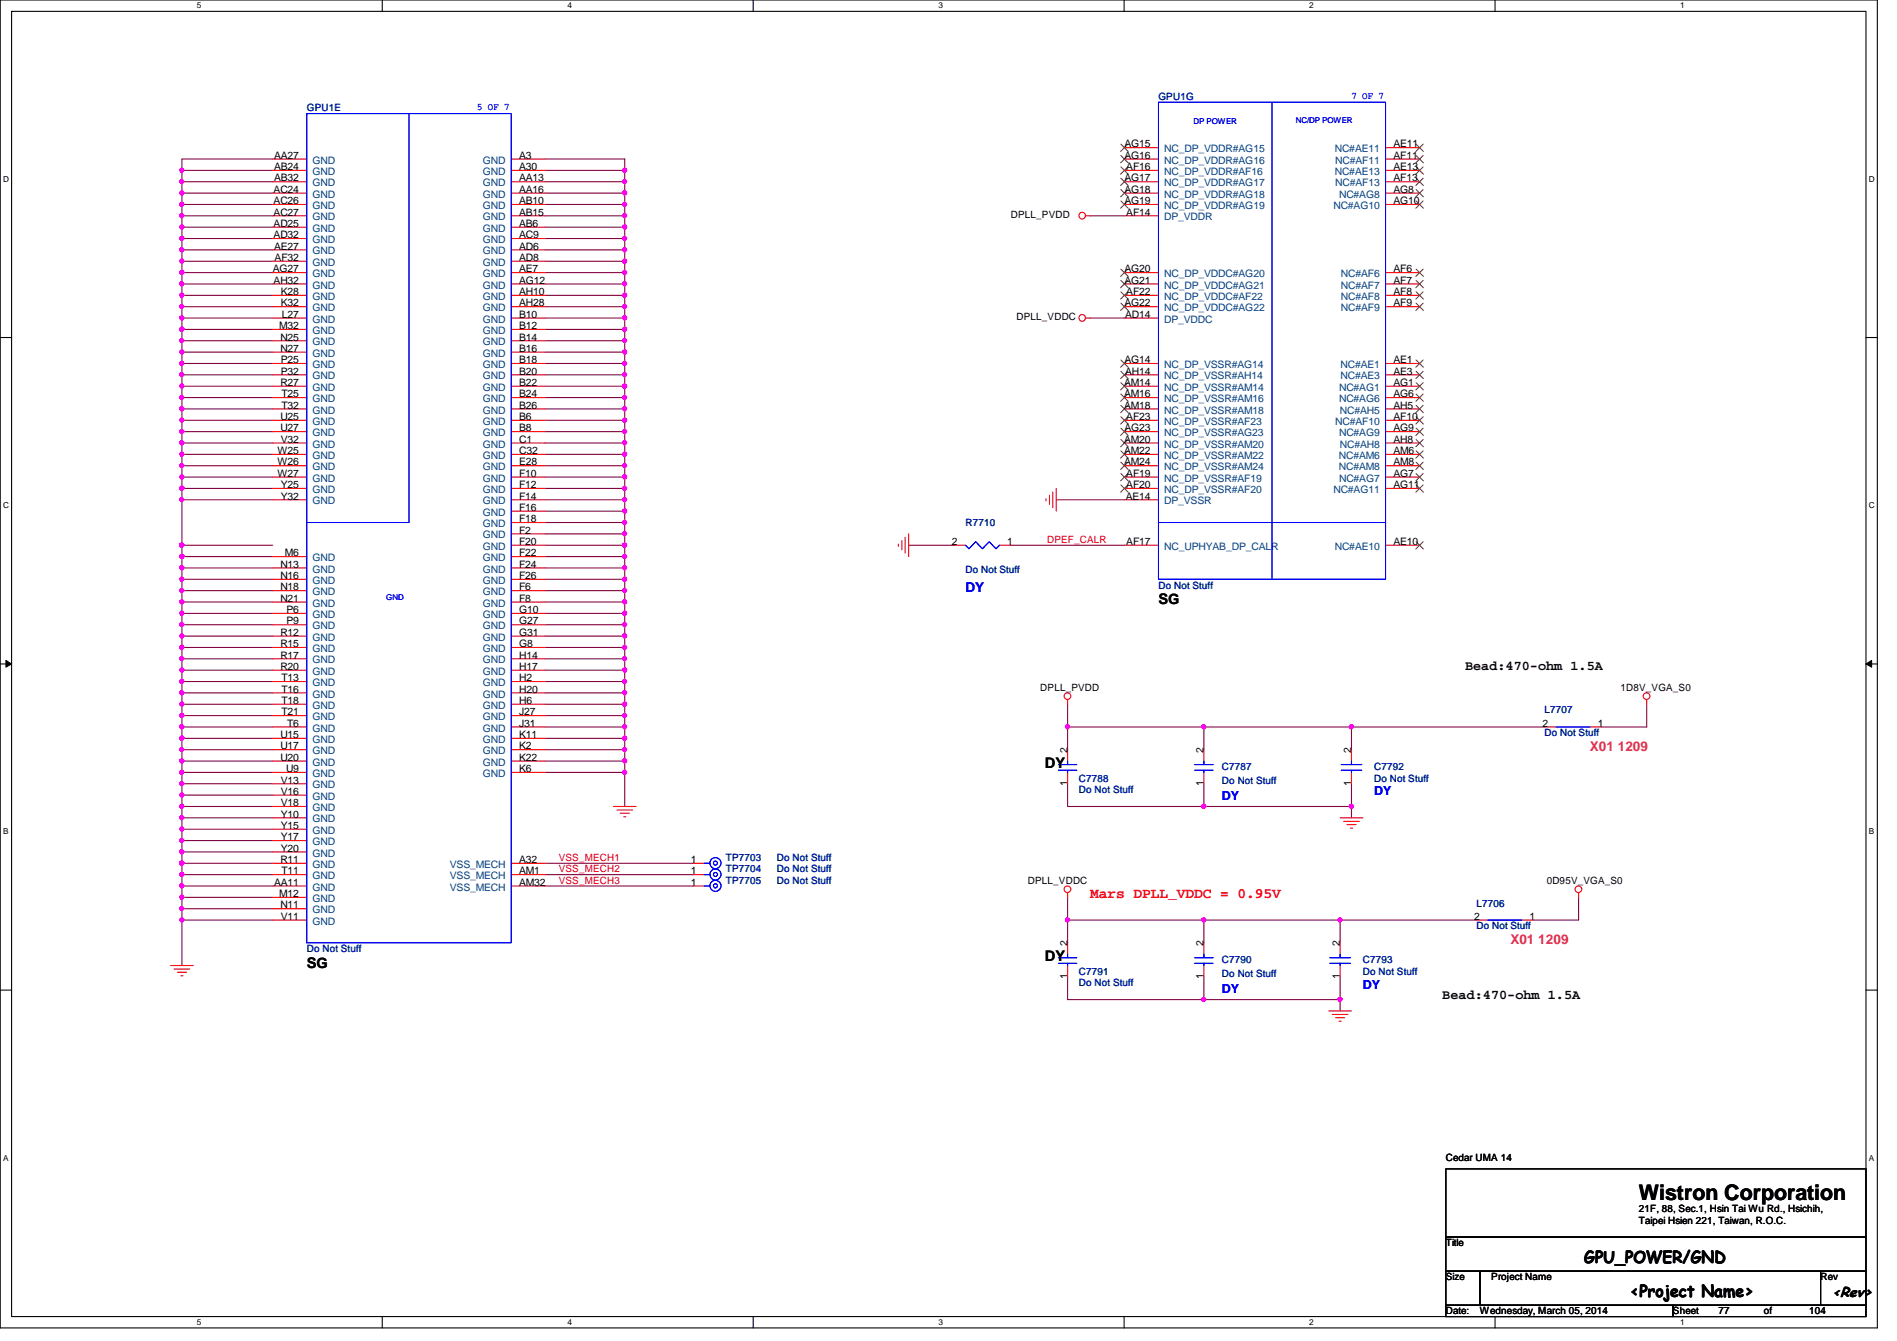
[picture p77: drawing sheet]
<svg xmlns="http://www.w3.org/2000/svg" width="297mm" height="210mm" viewBox="0 0 297 210" stroke-linecap="round" stroke-linejoin="round" font-family="sans-serif">
<defs><g id="words">
<text font-size="3.3" x="256.6" y="187.9">Wistron Corporation</text>
<g font-size="2.6">
<text x="248.1" y="197.7">GPU_POWER/GND</text>
<text x="255.2" y="203.1">&lt;Project Name&gt;</text>
</g>
<g font-size="2.3">
<text x="181.4" y="94.6">SG</text>
<text x="163.6" y="120.2">DY</text>
<text x="48" y="151.5">SG</text>
<text x="163.6" y="150.4">DY</text>
</g>
<text font-size="2.3" fill="#f00" x="170.7" y="140.5">Mars DPLL_VDDC = 0.95V</text>
<text font-size="2.2" x="286.8" y="203.1">&lt;Rev&gt;</text>
<text font-size="2.1" fill="#00f" x="151.2" y="92.7">DY</text>
<g font-size="2.1">
<text x="229.4" y="104.9">Bead:470-ohm 1.5A</text>
<text x="225.8" y="156.4">Bead:470-ohm 1.5A</text>
</g>
<g font-size="2.1" fill="#ff0080">
<text x="249" y="117.6">X01 1209</text>
<text x="236.5" y="147.8">X01 1209</text>
</g>
<g font-size="1.9" fill="#00f">
<text x="191.3" y="125.2">DY</text>
<text x="215.2" y="124.5">DY</text>
<text x="191.3" y="155.4">DY</text>
<text x="213.4" y="154.7">DY</text>
</g>
<g font-size="1.6" fill="#000080">
<text x="48" y="17.4">GPU1E</text>
<text x="181.4" y="15.7">GPU1G</text>
<text x="151.2" y="82.3">R7710</text>
<text x="151.2" y="89.6">Do Not Stuff</text>
<text x="181.4" y="92.1">Do Not Stuff</text>
<text x="241.8" y="111.7">L7707</text>
<text x="241.8" y="115.2">Do Not Stuff</text>
<text x="168.9" y="122.3">C7788</text>
<text x="168.9" y="124.1">Do Not Stuff</text>
<text x="191.3" y="120.6">C7787</text>
<text x="191.3" y="122.7">Do Not Stuff</text>
<text x="215.2" y="120.6">C7792</text>
<text x="215.2" y="122.3">Do Not Stuff</text>
<text x="113.7" y="136.6">TP7704</text>
<text x="113.7" y="134.8">TP7703</text>
<text x="121.7" y="136.6">Do Not Stuff</text>
<text x="121.7" y="134.8">Do Not Stuff</text>
<text x="113.7" y="138.3">TP7705</text>
<text x="121.7" y="138.3">Do Not Stuff</text>
<text x="231.2" y="141.9">L7706</text>
<text x="48" y="149">Do Not Stuff</text>
<text x="231.2" y="145.5">Do Not Stuff</text>
<text x="168.9" y="152.6">C7791</text>
<text x="168.9" y="154.3">Do Not Stuff</text>
<text x="191.3" y="150.8">C7790</text>
<text x="191.3" y="152.9">Do Not Stuff</text>
<text x="213.4" y="150.8">C7793</text>
<text x="213.4" y="152.6">Do Not Stuff</text>
</g>
<g font-size="1.6" fill="#00f">
<text x="74.7" y="17.2">5 OF 7</text>
<text x="211.6" y="15.5">7 OF 7</text>
</g>
<g font-size="1.6">
<text x="176.1" y="23.1">AG15</text>
<text x="218.2" y="23.1">AE11</text>
<text x="42.9" y="24.8">AA27</text>
<text x="42.9" y="26.6">AB24</text>
<text x="42.9" y="28.4">AB32</text>
<text x="81.3" y="24.8">A3</text>
<text x="81.3" y="26.6">A30</text>
<text x="81.3" y="28.4">AA13</text>
<text x="176.1" y="24.8">AG16</text>
<text x="176.1" y="28.4">AG17</text>
<text x="176.4" y="26.6">AF16</text>
<text x="218.2" y="24.8">AF11</text>
<text x="218.2" y="28.4">AF13</text>
<text x="218.2" y="26.6">AE13</text>
<text x="42.8" y="30.2">AC24</text>
<text x="42.8" y="32">AC26</text>
<text x="42.8" y="33.7">AC27</text>
<text x="42.8" y="35.5">AD25</text>
<text x="81.3" y="30.2">AA16</text>
<text x="81.3" y="32">AB10</text>
<text x="81.3" y="33.7">AB15</text>
<text x="81.3" y="35.5">AB6</text>
<text x="158.3" y="34.2">DPLL_PVDD</text>
<text x="176.1" y="30.2">AG18</text>
<text x="176.1" y="32">AG19</text>
<text x="176.4" y="33.7">AF14</text>
<text x="218.2" y="30.2">AG8</text>
<text x="218.2" y="32">AG10</text>
<text x="42.8" y="37.3">AD32</text>
<text x="42.9" y="39.1">AE27</text>
<text x="43" y="40.9">AF32</text>
<text x="81.3" y="40.9">AD8</text>
<text x="81.3" y="37.3">AC9</text>
<text x="81.3" y="39.1">AD6</text>
<text x="42.7" y="42.6">AG27</text>
<text x="42.8" y="44.4">AH32</text>
<text x="44" y="46.2">K28</text>
<text x="44" y="48">K32</text>
<text x="81.3" y="42.6">AE7</text>
<text x="81.3" y="44.4">AG12</text>
<text x="81.3" y="46.2">AH10</text>
<text x="81.3" y="48">AH28</text>
<text x="176.1" y="42.6">AG20</text>
<text x="176.1" y="44.4">AG21</text>
<text x="176.1" y="48">AG22</text>
<text x="176.4" y="46.2">AF22</text>
<text x="218.2" y="42.6">AF6</text>
<text x="218.2" y="44.4">AF7</text>
<text x="218.2" y="46.2">AF8</text>
<text x="218.2" y="48">AF9</text>
<text x="43.7" y="51.5">M32</text>
<text x="43.9" y="53.3">N25</text>
<text x="44.2" y="49.7">L27</text>
<text x="81.3" y="49.7">B10</text>
<text x="81.3" y="51.5">B12</text>
<text x="81.3" y="53.3">B14</text>
<text x="159.2" y="50.2">DPLL_VDDC</text>
<text x="176.2" y="49.7">AD14</text>
<text x="43.9" y="55.1">N27</text>
<text x="44" y="56.9">P25</text>
<text x="44" y="58.6">P32</text>
<text x="81.3" y="55.1">B16</text>
<text x="81.3" y="56.9">B18</text>
<text x="81.3" y="58.6">B20</text>
<text x="176.1" y="56.9">AG14</text>
<text x="176.2" y="58.6">AH14</text>
<text x="218.2" y="56.9">AE1</text>
<text x="218.2" y="58.6">AE3</text>
<text x="43.9" y="60.4">R27</text>
<text x="43.9" y="65.7">U25</text>
<text x="44.1" y="62.2">T25</text>
<text x="44.1" y="64">T32</text>
<text x="81.3" y="60.4">B22</text>
<text x="81.3" y="62.2">B24</text>
<text x="81.3" y="64">B26</text>
<text x="81.3" y="65.7">B6</text>
<text x="176" y="60.4">AM14</text>
<text x="176" y="62.2">AM16</text>
<text x="176" y="64">AM18</text>
<text x="176.4" y="65.7">AF23</text>
<text x="218.2" y="60.4">AG1</text>
<text x="218.2" y="62.2">AG6</text>
<text x="218.2" y="64">AH5</text>
<text x="218.2" y="65.7">AF10</text>
<text x="43.4" y="71.1">W25</text>
<text x="43.9" y="67.5">U27</text>
<text x="44" y="69.3">V32</text>
<text x="81.3" y="67.5">B8</text>
<text x="81.3" y="69.3">C1</text>
<text x="81.3" y="71.1">C32</text>
<text x="176" y="69.3">AM20</text>
<text x="176" y="71.1">AM22</text>
<text x="176.1" y="67.5">AG23</text>
<text x="218.2" y="67.5">AG9</text>
<text x="218.2" y="69.3">AH8</text>
<text x="218.2" y="71.1">AM6</text>
<text x="43.4" y="72.9">W26</text>
<text x="43.4" y="74.6">W27</text>
<text x="44" y="76.4">Y25</text>
<text x="81.3" y="72.9">E28</text>
<text x="81.3" y="74.6">F10</text>
<text x="81.3" y="76.4">F12</text>
<text x="176" y="72.9">AM24</text>
<text x="176.4" y="74.6">AF19</text>
<text x="176.4" y="76.4">AF20</text>
<text x="218.2" y="74.6">AG7</text>
<text x="218.2" y="76.4">AG11</text>
<text x="218.2" y="72.9">AM8</text>
<text x="44" y="78.2">Y32</text>
<text x="81.3" y="78.2">F14</text>
<text x="81.3" y="80">F16</text>
<text x="81.3" y="81.7">F18</text>
<text x="81.3" y="83.5">F2</text>
<text x="176.3" y="78.2">AE14</text>
<text x="43.9" y="88.9">N13</text>
<text x="44.6" y="87.1">M6</text>
<text x="81.3" y="85.3">F20</text>
<text x="81.3" y="87.1">F22</text>
<text x="81.3" y="88.9">F24</text>
<text x="149.1" y="85.3">2</text>
<text x="157.7" y="85.3">1</text>
<text x="176.4" y="85.3">AF17</text>
<text x="218.2" y="85.3">AE10</text>
<text x="43.9" y="90.6">N16</text>
<text x="43.9" y="92.4">N18</text>
<text x="43.9" y="94.2">N21</text>
<text x="44.9" y="96">P6</text>
<text x="81.3" y="90.6">F26</text>
<text x="81.3" y="92.4">F6</text>
<text x="81.3" y="94.2">F8</text>
<text x="81.3" y="96">G10</text>
<text x="43.9" y="99.5">R12</text>
<text x="43.9" y="101.3">R15</text>
<text x="44.9" y="97.7">P9</text>
<text x="81.3" y="97.7">G27</text>
<text x="81.3" y="99.5">G31</text>
<text x="81.3" y="101.3">G8</text>
<text x="43.9" y="103.1">R17</text>
<text x="43.9" y="104.9">R20</text>
<text x="44.1" y="106.6">T13</text>
<text x="81.3" y="103.1">H14</text>
<text x="81.3" y="104.9">H17</text>
<text x="81.3" y="106.6">H2</text>
<text x="44.1" y="108.4">T16</text>
<text x="44.1" y="110.2">T18</text>
<text x="44.1" y="112">T21</text>
<text x="45" y="113.7">T6</text>
<text x="81.3" y="108.4">H20</text>
<text x="81.3" y="110.2">H6</text>
<text x="81.3" y="112">J27</text>
<text x="81.3" y="113.7">J31</text>
<text x="162.9" y="108.1">DPLL_PVDD</text>
<text x="241.5" y="113.7">2</text>
<text x="250.2" y="113.7">1</text>
<text x="253.7" y="108.1">1D8V_VGA_S0</text>
<text x="43.9" y="115.5">U15</text>
<text x="43.9" y="117.3">U17</text>
<text x="43.9" y="119.1">U20</text>
<text x="81.3" y="115.5">K11</text>
<text x="81.3" y="117.3">K2</text>
<text x="81.3" y="119.1">K22</text>
<text x="167.1" y="117.9" transform="rotate(-90 167.1 117.9)">2</text>
<text x="188.5" y="117.9" transform="rotate(-90 188.5 117.9)">2</text>
<text x="211.6" y="117.9" transform="rotate(-90 211.6 117.9)">2</text>
<text x="44" y="122.6">V13</text>
<text x="44" y="124.4">V16</text>
<text x="44.8" y="120.9">U9</text>
<text x="81.3" y="120.9">K6</text>
<text x="167.1" y="123" transform="rotate(-90 167.1 123)">1</text>
<text x="188.5" y="123" transform="rotate(-90 188.5 123)">1</text>
<text x="211.6" y="123" transform="rotate(-90 211.6 123)">1</text>
<text x="44" y="126.2">V18</text>
<text x="44" y="128">Y10</text>
<text x="44" y="129.8">Y15</text>
<text x="44" y="131.5">Y17</text>
<text x="43.9" y="135.1">R11</text>
<text x="44" y="133.3">Y20</text>
<text x="44.1" y="136.9">T11</text>
<text x="81.3" y="135.1">A32</text>
<text x="81.3" y="136.9">AM1</text>
<text x="108.2" y="136.9">1</text>
<text x="108.2" y="135.1">1</text>
<text x="42.9" y="138.6">AA11</text>
<text x="43.7" y="140.4">M12</text>
<text x="43.9" y="142.2">N11</text>
<text x="44" y="144">V11</text>
<text x="81.3" y="138.6">AM32</text>
<text x="108.2" y="138.6">1</text>
<text x="160.9" y="138.3">DPLL_VDDC</text>
<text x="230.8" y="144">2</text>
<text x="239.5" y="144">1</text>
<text x="242.2" y="138.3">0D95V_VGA_S0</text>
<text x="167.1" y="148.1" transform="rotate(-90 167.1 148.1)">2</text>
<text x="188.5" y="148.1" transform="rotate(-90 188.5 148.1)">2</text>
<text x="209.8" y="148.1" transform="rotate(-90 209.8 148.1)">2</text>
<text x="167.1" y="153.2" transform="rotate(-90 167.1 153.2)">1</text>
<text x="188.5" y="153.2" transform="rotate(-90 188.5 153.2)">1</text>
<text x="209.8" y="153.2" transform="rotate(-90 209.8 153.2)">1</text>
<text x="226.4" y="181.7">Cedar UMA 14</text>
<text x="256.6" y="189.7">21F, 88, Sec.1, Hsin Tai Wu Rd., Hsichih,</text>
<text x="256.6" y="191.6">Taipei Hsien 221, Taiwan, R.O.C.</text>
<text x="226.4" y="195.1">Title</text>
<text x="226.4" y="200.4">Size</text>
<text x="233.5" y="200.4">Project Name</text>
<text x="285.1" y="200.4">Rev</text>
<text x="226.4" y="205.7">Date:</text>
<text x="231.7" y="205.7">Wednesday, March 05, 2014</text>
<text x="262" y="205.7">Sheet</text>
<text x="269.1" y="205.7">77</text>
<text x="276.2" y="205.7">of</text>
<text x="283.3" y="205.7">104</text>
</g>
<g font-size="1.6" fill="#004080">
<text x="182.3" y="23.8">NC_DP_VDDR#AG15</text>
<text x="209" y="23.8">NC#AE11</text>
<text x="48.9" y="25.6">GND</text>
<text x="48.9" y="27.4">GND</text>
<text x="48.9" y="29.2">GND</text>
<text x="75.6" y="25.6">GND</text>
<text x="75.6" y="27.4">GND</text>
<text x="75.6" y="29.2">GND</text>
<text x="182.3" y="25.6">NC_DP_VDDR#AG16</text>
<text x="182.3" y="27.4">NC_DP_VDDR#AF16</text>
<text x="182.3" y="29.2">NC_DP_VDDR#AG17</text>
<text x="209" y="27.4">NC#AE13</text>
<text x="209.1" y="25.6">NC#AF11</text>
<text x="209.1" y="29.2">NC#AF13</text>
<text x="48.9" y="30.9">GND</text>
<text x="48.9" y="32.7">GND</text>
<text x="48.9" y="34.5">GND</text>
<text x="75.6" y="30.9">GND</text>
<text x="75.6" y="32.7">GND</text>
<text x="75.6" y="34.5">GND</text>
<text x="182.3" y="30.9">NC_DP_VDDR#AG18</text>
<text x="182.3" y="32.7">NC_DP_VDDR#AG19</text>
<text x="182.3" y="34.5">DP_VDDR</text>
<text x="208.8" y="32.7">NC#AG10</text>
<text x="209.7" y="30.9">NC#AG8</text>
<text x="48.9" y="41.6">GND</text>
<text x="48.9" y="36.3">GND</text>
<text x="48.9" y="38.1">GND</text>
<text x="48.9" y="39.8">GND</text>
<text x="75.6" y="41.6">GND</text>
<text x="75.6" y="36.3">GND</text>
<text x="75.6" y="38.1">GND</text>
<text x="75.6" y="39.8">GND</text>
<text x="48.9" y="43.4">GND</text>
<text x="48.9" y="45.2">GND</text>
<text x="48.9" y="46.9">GND</text>
<text x="75.6" y="43.4">GND</text>
<text x="75.6" y="45.2">GND</text>
<text x="75.6" y="46.9">GND</text>
<text x="182.3" y="43.4">NC_DP_VDDC#AG20</text>
<text x="182.3" y="45.2">NC_DP_VDDC#AG21</text>
<text x="182.3" y="46.9">NC_DP_VDDC#AF22</text>
<text x="210" y="43.4">NC#AF6</text>
<text x="210" y="45.2">NC#AF7</text>
<text x="210" y="46.9">NC#AF8</text>
<text x="48.9" y="48.7">GND</text>
<text x="48.9" y="50.5">GND</text>
<text x="48.9" y="52.3">GND</text>
<text x="75.6" y="48.7">GND</text>
<text x="75.6" y="50.5">GND</text>
<text x="75.6" y="52.3">GND</text>
<text x="182.3" y="48.7">NC_DP_VDDC#AG22</text>
<text x="182.3" y="50.5">DP_VDDC</text>
<text x="210" y="48.7">NC#AF9</text>
<text x="48.9" y="54.1">GND</text>
<text x="48.9" y="55.8">GND</text>
<text x="48.9" y="57.6">GND</text>
<text x="48.9" y="59.4">GND</text>
<text x="75.6" y="54.1">GND</text>
<text x="75.6" y="55.8">GND</text>
<text x="75.6" y="57.6">GND</text>
<text x="75.6" y="59.4">GND</text>
<text x="182.3" y="57.6">NC_DP_VSSR#AG14</text>
<text x="182.3" y="59.4">NC_DP_VSSR#AH14</text>
<text x="209.9" y="57.6">NC#AE1</text>
<text x="209.9" y="59.4">NC#AE3</text>
<text x="48.9" y="61.2">GND</text>
<text x="48.9" y="62.9">GND</text>
<text x="48.9" y="64.7">GND</text>
<text x="75.6" y="61.2">GND</text>
<text x="75.6" y="62.9">GND</text>
<text x="75.6" y="64.7">GND</text>
<text x="182.3" y="61.2">NC_DP_VSSR#AM14</text>
<text x="182.3" y="62.9">NC_DP_VSSR#AM16</text>
<text x="182.3" y="64.7">NC_DP_VSSR#AM18</text>
<text x="209.7" y="61.2">NC#AG1</text>
<text x="209.7" y="62.9">NC#AG6</text>
<text x="209.8" y="64.7">NC#AH5</text>
<text x="48.9" y="66.5">GND</text>
<text x="48.9" y="68.3">GND</text>
<text x="48.9" y="70.1">GND</text>
<text x="48.9" y="71.8">GND</text>
<text x="75.6" y="66.5">GND</text>
<text x="75.6" y="68.3">GND</text>
<text x="75.6" y="70.1">GND</text>
<text x="75.6" y="71.8">GND</text>
<text x="182.3" y="66.5">NC_DP_VSSR#AF23</text>
<text x="182.3" y="68.3">NC_DP_VSSR#AG23</text>
<text x="182.3" y="70.1">NC_DP_VSSR#AM20</text>
<text x="182.3" y="71.8">NC_DP_VSSR#AM22</text>
<text x="209.1" y="66.5">NC#AF10</text>
<text x="209.6" y="71.8">NC#AM6</text>
<text x="209.7" y="68.3">NC#AG9</text>
<text x="209.8" y="70.1">NC#AH8</text>
<text x="48.9" y="73.6">GND</text>
<text x="48.9" y="75.4">GND</text>
<text x="48.9" y="77.2">GND</text>
<text x="75.6" y="73.6">GND</text>
<text x="75.6" y="75.4">GND</text>
<text x="75.6" y="77.2">GND</text>
<text x="182.3" y="75.4">NC_DP_VSSR#AF19</text>
<text x="182.3" y="77.2">NC_DP_VSSR#AF20</text>
<text x="182.3" y="73.6">NC_DP_VSSR#AM24</text>
<text x="208.8" y="77.2">NC#AG11</text>
<text x="209.6" y="73.6">NC#AM8</text>
<text x="209.7" y="75.4">NC#AG7</text>
<text x="48.9" y="79">GND</text>
<text x="75.6" y="79">GND</text>
<text x="75.6" y="80.7">GND</text>
<text x="75.6" y="82.5">GND</text>
<text x="182.3" y="79">DP_VSSR</text>
<text x="48.9" y="87.8">GND</text>
<text x="48.9" y="89.6">GND</text>
<text x="75.6" y="84.3">GND</text>
<text x="75.6" y="86.1">GND</text>
<text x="75.6" y="87.8">GND</text>
<text x="75.6" y="89.6">GND</text>
<text x="182.3" y="86.1">NC_UPHYAB_DP_CALR</text>
<text x="209" y="86.1">NC#AE10</text>
<text x="48.9" y="91.4">GND</text>
<text x="48.9" y="93.2">GND</text>
<text x="48.9" y="95">GND</text>
<text x="75.6" y="91.4">GND</text>
<text x="75.6" y="93.2">GND</text>
<text x="75.6" y="95">GND</text>
<text x="48.9" y="96.7">GND</text>
<text x="48.9" y="98.5">GND</text>
<text x="48.9" y="100.3">GND</text>
<text x="75.6" y="96.7">GND</text>
<text x="75.6" y="98.5">GND</text>
<text x="75.6" y="100.3">GND</text>
<text x="48.9" y="102.1">GND</text>
<text x="48.9" y="103.8">GND</text>
<text x="48.9" y="105.6">GND</text>
<text x="48.9" y="107.4">GND</text>
<text x="75.6" y="102.1">GND</text>
<text x="75.6" y="103.8">GND</text>
<text x="75.6" y="105.6">GND</text>
<text x="75.6" y="107.4">GND</text>
<text x="48.9" y="109.2">GND</text>
<text x="48.9" y="111">GND</text>
<text x="48.9" y="112.7">GND</text>
<text x="75.6" y="109.2">GND</text>
<text x="75.6" y="111">GND</text>
<text x="75.6" y="112.7">GND</text>
<text x="48.9" y="114.5">GND</text>
<text x="48.9" y="116.3">GND</text>
<text x="48.9" y="118.1">GND</text>
<text x="48.9" y="119.8">GND</text>
<text x="75.6" y="114.5">GND</text>
<text x="75.6" y="116.3">GND</text>
<text x="75.6" y="118.1">GND</text>
<text x="75.6" y="119.8">GND</text>
<text x="48.9" y="121.6">GND</text>
<text x="48.9" y="123.4">GND</text>
<text x="48.9" y="125.2">GND</text>
<text x="75.6" y="121.6">GND</text>
<text x="48.9" y="127">GND</text>
<text x="48.9" y="128.7">GND</text>
<text x="48.9" y="130.5">GND</text>
<text x="48.9" y="132.3">GND</text>
<text x="48.9" y="134.1">GND</text>
<text x="48.9" y="135.8">GND</text>
<text x="48.9" y="137.6">GND</text>
<text x="70.4" y="135.8">VSS_MECH</text>
<text x="70.4" y="137.6">VSS_MECH</text>
<text x="48.9" y="143">GND</text>
<text x="48.9" y="141.2">GND</text>
<text x="48.9" y="139.4">GND</text>
<text x="70.4" y="139.4">VSS_MECH</text>
<text x="48.9" y="144.7">GND</text>
</g>
<g font-size="1.6" fill="#f00">
<text x="164" y="85">DPEF_CALR</text>
<text x="87.5" y="136.6">VSS_MECH2</text>
<text x="87.5" y="134.8">VSS_MECH1</text>
<text x="87.5" y="138.3">VSS_MECH3</text>
</g>
<g font-size="1.3">
<text x="30.8" y="1.3">5</text>
<text x="88.9" y="1.3">4</text>
<text x="146.9" y="1.3">3</text>
<text x="205" y="1.3">2</text>
<text x="263.1" y="1.3">1</text>
<text x=".5" y="28.4">D</text>
<text x="292.6" y="28.4">D</text>
<text x=".5" y="79.5">C</text>
<text x="292.6" y="79.5">C</text>
<text x=".5" y="130.6">B</text>
<text x="292.6" y="130.6">B</text>
<text x=".5" y="181.7">A</text>
<text x="292.6" y="181.7">A</text>
<text x="30.8" y="207.4">5</text>
<text x="88.9" y="207.4">4</text>
<text x="146.9" y="207.4">3</text>
<text x="205" y="207.4">2</text>
<text x="263.1" y="207.4">1</text>
</g>
<g font-size="1.3" fill="#00f">
<text x="186.9" y="19.5">DP POWER</text>
<text x="202.9" y="19.3">NC/DP POWER</text>
<text x="60.5" y="93.9">GND</text>
</g>
</g></defs>
<path d="M0 0h294v207.9h-294zM1.8 1.8h290.4v204.3h-290.4z" fill="none" stroke="#000" stroke-width=".17"/>
<g fill="#fff">
<path d="M30.8 .2h.7v1.4h-.7z"/>
<path d="M30.8 206.2h.7v1.4h-.7z"/>
</g>
<path d="M59.9 0v1.8M59.9 206.1v1.8" fill="none" stroke="#000" stroke-width=".17"/>
<g fill="#fff">
<path d="M88.9 .2h.6v1.4h-.6z"/>
<path d="M88.9 206.2h.6v1.4h-.6z"/>
</g>
<path d="M117.9 0v1.8M117.9 206.1v1.8" fill="none" stroke="#000" stroke-width=".17"/>
<g fill="#fff">
<path d="M146.9 .2h.7v1.4h-.7z"/>
<path d="M146.9 206.2h.7v1.4h-.7z"/>
</g>
<path d="M176 0v1.8M176 206.1v1.8" fill="none" stroke="#000" stroke-width=".17"/>
<g fill="#fff">
<path d="M205 .2h.7v1.4h-.7z"/>
<path d="M205 206.2h.7v1.4h-.7z"/>
</g>
<path d="M234.1 0v1.8M234.1 206.1v1.8" fill="none" stroke="#000" stroke-width=".17"/>
<g fill="#fff">
<path d="M263.1 .2h.7v1.4h-.7z"/>
<path d="M263.1 206.2h.7v1.4h-.7z"/>
<path d="M.5 27.3h.9v1.4h-.9z"/>
<path d="M292.6 27.3h.9v1.4h-.9z"/>
<path d="M.5 78.4h.9v1.4h-.9z"/>
<path d="M292.6 78.4h.9v1.4h-.9z"/>
</g>
<path d="M0 52.8h1.8M292.2 52.8h1.8" fill="none" stroke="#000" stroke-width=".17"/>
<g fill="#fff">
<path d="M.5 129.5h.8v1.4h-.8z"/>
<path d="M292.6 129.5h.9v1.4h-.9z"/>
</g>
<path d="M0 103.9h1.8M292.2 103.9h1.8" fill="none" stroke="#000" stroke-width=".17"/>
<path d="M.9 103.4l.9 .5-.9 .5zM292.2 103.9l.9-.5v1z" fill="#000"/>
<path d="M.9 103.4l.9 .5-.9 .5zM292.2 103.9l.9-.5v1z" fill="none" stroke="#000" stroke-width=".16"/>
<g fill="#fff">
<path d="M.5 180.5h.8v1.4h-.8z"/>
<path d="M292.6 180.5h.9v1.4h-.9z"/>
</g>
<path d="M0 155h1.8M292.2 155h1.8" fill="none" stroke="#000" stroke-width=".17"/>
<path d="M167.2 126.2h21.3" fill="none" stroke="#800040" stroke-width=".17"/>
<circle cx="188.5" cy="126.2" r=".32" fill="#f0f"/>
<circle cx="188.5" cy="126.2" r=".32" fill="none" stroke="#f0f" stroke-width=".17"/>
<path d="M167.2 110.2v3.6M209.8 156.5v1.7" fill="none" stroke="#800040" stroke-width=".17"/>
<circle cx="209.8" cy="156.4" r=".32" fill="#f0f"/>
<circle cx="209.8" cy="156.4" r=".32" fill="none" stroke="#f0f" stroke-width=".17"/>
<path d="M188.5 144h21.3" fill="none" stroke="#800040" stroke-width=".17"/>
<circle cx="209.8" cy="144" r=".32" fill="#f0f"/>
<circle cx="209.8" cy="144" r=".32" fill="none" stroke="#f0f" stroke-width=".17"/>
<circle cx="188.5" cy="144" r=".32" fill="#f0f"/>
<circle cx="188.5" cy="144" r=".32" fill="none" stroke="#f0f" stroke-width=".17"/>
<path d="M188.5 156.5h21.3" fill="none" stroke="#800040" stroke-width=".17"/>
<circle cx="188.5" cy="156.4" r=".32" fill="#f0f"/>
<circle cx="188.5" cy="156.4" r=".32" fill="none" stroke="#f0f" stroke-width=".17"/>
<path d="M167.2 144h21.3" fill="none" stroke="#800040" stroke-width=".17"/>
<circle cx="167.1" cy="144" r=".32" fill="#f0f"/>
<circle cx="167.1" cy="144" r=".32" fill="none" stroke="#f0f" stroke-width=".17"/>
<path d="M167.2 113.8h21.3M167.2 152.9v3.6h21.3v-3.6M167.2 140.5v7.1M188.5 144v3.6M209.8 144v3.6M247.2 140.5v3.5h-7.1" fill="none" stroke="#800040" stroke-width=".17"/>
<circle cx="188.5" cy="113.8" r=".32" fill="#f0f"/>
<circle cx="188.5" cy="113.8" r=".32" fill="none" stroke="#f0f" stroke-width=".17"/>
<circle cx="167.1" cy="113.8" r=".32" fill="#f0f"/>
<circle cx="167.1" cy="113.8" r=".32" fill="none" stroke="#f0f" stroke-width=".17"/>
<path d="M211.6 113.8h30.2M250.7 113.8h7.1M167.2 122.7v3.5" fill="none" stroke="#800040" stroke-width=".17"/>
<circle cx="211.6" cy="113.8" r=".32" fill="#f0f"/>
<circle cx="211.6" cy="113.8" r=".32" fill="none" stroke="#f0f" stroke-width=".17"/>
<path d="M167.2 113.8v3.5M188.5 113.8v3.5M257.8 110.2v3.6M188.5 122.7v3.5h23.1M209.8 144h21.4M209.8 152.9v3.6" fill="none" stroke="#800040" stroke-width=".17"/>
<circle cx="211.6" cy="126.2" r=".32" fill="#f0f"/>
<circle cx="211.6" cy="126.2" r=".32" fill="none" stroke="#f0f" stroke-width=".17"/>
<circle cx="188.5" cy="126.2" r=".32" fill="#f0f"/>
<circle cx="188.5" cy="126.2" r=".32" fill="none" stroke="#f0f" stroke-width=".17"/>
<path d="M170.7 33.8h5.4M142.3 85.3h7.1M158.3 85.3h17.8M188.5 113.8h23.1v3.5M28.5 135.1h14.2M211.6 122.7v5.3" fill="none" stroke="#800040" stroke-width=".17"/>
<circle cx="28.5" cy="135.1" r=".32" fill="#f0f"/>
<circle cx="28.5" cy="135.1" r=".32" fill="none" stroke="#f0f" stroke-width=".17"/>
<path d="M28.5 140.5h14.2M28.5 142.2h14.2" fill="none" stroke="#800040" stroke-width=".17"/>
<circle cx="28.5" cy="142.2" r=".32" fill="#f0f"/>
<circle cx="28.5" cy="142.2" r=".32" fill="none" stroke="#f0f" stroke-width=".17"/>
<path d="M28.5 144h14.2" fill="none" stroke="#800040" stroke-width=".17"/>
<circle cx="28.5" cy="144" r=".32" fill="#f0f"/>
<circle cx="28.5" cy="144" r=".32" fill="none" stroke="#f0f" stroke-width=".17"/>
<path d="M28.5 131.6h14.2" fill="none" stroke="#800040" stroke-width=".17"/>
<circle cx="28.5" cy="131.5" r=".32" fill="#f0f"/>
<circle cx="28.5" cy="131.5" r=".32" fill="none" stroke="#f0f" stroke-width=".17"/>
<path d="M28.5 136.9h14.2" fill="none" stroke="#800040" stroke-width=".17"/>
<circle cx="28.5" cy="136.9" r=".32" fill="#f0f"/>
<circle cx="28.5" cy="136.9" r=".32" fill="none" stroke="#f0f" stroke-width=".17"/>
<path d="M28.5 133.3h14.2M28.5 136.9v1.8h14.2" fill="none" stroke="#800040" stroke-width=".17"/>
<circle cx="28.5" cy="136.9" r=".32" fill="#f0f"/>
<circle cx="28.5" cy="136.9" r=".32" fill="none" stroke="#f0f" stroke-width=".17"/>
<path d="M28.5 138.7v1.8" fill="none" stroke="#800040" stroke-width=".17"/>
<circle cx="28.5" cy="138.7" r=".32" fill="#f0f"/>
<circle cx="28.5" cy="138.7" r=".32" fill="none" stroke="#f0f" stroke-width=".17"/>
<path d="M28.5 140.5v1.7" fill="none" stroke="#800040" stroke-width=".17"/>
<circle cx="28.5" cy="140.4" r=".32" fill="#f0f"/>
<circle cx="28.5" cy="140.4" r=".32" fill="none" stroke="#f0f" stroke-width=".17"/>
<path d="M28.5 131.6v1.7M28.5 135.1v1.8M28.5 142.2v1.8" fill="none" stroke="#800040" stroke-width=".17"/>
<circle cx="28.5" cy="135.1" r=".32" fill="#f0f"/>
<circle cx="28.5" cy="135.1" r=".32" fill="none" stroke="#f0f" stroke-width=".17"/>
<path d="M28.5 133.3v1.8" fill="none" stroke="#800040" stroke-width=".17"/>
<circle cx="28.5" cy="133.3" r=".32" fill="#f0f"/>
<circle cx="28.5" cy="133.3" r=".32" fill="none" stroke="#f0f" stroke-width=".17"/>
<path d="M97.8 117.3v1.8M28.5 129.8v1.8" fill="none" stroke="#800040" stroke-width=".17"/>
<circle cx="97.8" cy="117.3" r=".32" fill="#f0f"/>
<circle cx="97.8" cy="117.3" r=".32" fill="none" stroke="#f0f" stroke-width=".17"/>
<path d="M97.8 44.4v1.8" fill="none" stroke="#800040" stroke-width=".17"/>
<circle cx="97.8" cy="44.4" r=".32" fill="#f0f"/>
<circle cx="97.8" cy="44.4" r=".32" fill="none" stroke="#f0f" stroke-width=".17"/>
<path d="M97.8 46.2v1.8M85.4 74.7h12.4M85.4 76.5h12.4" fill="none" stroke="#800040" stroke-width=".17"/>
<circle cx="97.8" cy="46.2" r=".32" fill="#f0f"/>
<circle cx="97.8" cy="46.2" r=".32" fill="none" stroke="#f0f" stroke-width=".17"/>
<path d="M97.8 119.1v1.8" fill="none" stroke="#800040" stroke-width=".17"/>
<circle cx="97.8" cy="119.1" r=".32" fill="#f0f"/>
<circle cx="97.8" cy="119.1" r=".32" fill="none" stroke="#f0f" stroke-width=".17"/>
<path d="M97.8 48v1.8M85.4 78.2h12.4" fill="none" stroke="#800040" stroke-width=".17"/>
<circle cx="97.8" cy="48" r=".32" fill="#f0f"/>
<circle cx="97.8" cy="48" r=".32" fill="none" stroke="#f0f" stroke-width=".17"/>
<path d="M97.8 49.8v1.8M85.4 80h12.4" fill="none" stroke="#800040" stroke-width=".17"/>
<circle cx="97.8" cy="49.8" r=".32" fill="#f0f"/>
<circle cx="97.8" cy="49.8" r=".32" fill="none" stroke="#f0f" stroke-width=".17"/>
<path d="M97.8 51.6v1.7M85.4 81.8h12.4" fill="none" stroke="#800040" stroke-width=".17"/>
<circle cx="97.8" cy="51.5" r=".32" fill="#f0f"/>
<circle cx="97.8" cy="51.5" r=".32" fill="none" stroke="#f0f" stroke-width=".17"/>
<path d="M97.8 53.3v1.8M85.4 83.6h12.4" fill="none" stroke="#800040" stroke-width=".17"/>
<circle cx="97.8" cy="53.3" r=".32" fill="#f0f"/>
<circle cx="97.8" cy="53.3" r=".32" fill="none" stroke="#f0f" stroke-width=".17"/>
<path d="M97.8 56.9v1.8M85.4 85.3h12.4" fill="none" stroke="#800040" stroke-width=".17"/>
<circle cx="97.8" cy="56.9" r=".32" fill="#f0f"/>
<circle cx="97.8" cy="56.9" r=".32" fill="none" stroke="#f0f" stroke-width=".17"/>
<path d="M97.8 58.7v1.8M85.4 87.1h12.4M85.4 90.7h12.4" fill="none" stroke="#800040" stroke-width=".17"/>
<circle cx="97.8" cy="58.6" r=".32" fill="#f0f"/>
<circle cx="97.8" cy="58.6" r=".32" fill="none" stroke="#f0f" stroke-width=".17"/>
<path d="M97.8 60.5v1.7M85.4 92.5h12.4" fill="none" stroke="#800040" stroke-width=".17"/>
<circle cx="97.8" cy="60.4" r=".32" fill="#f0f"/>
<circle cx="97.8" cy="60.4" r=".32" fill="none" stroke="#f0f" stroke-width=".17"/>
<path d="M97.8 62.2v1.8M85.4 94.2h12.4" fill="none" stroke="#800040" stroke-width=".17"/>
<circle cx="97.8" cy="62.2" r=".32" fill="#f0f"/>
<circle cx="97.8" cy="62.2" r=".32" fill="none" stroke="#f0f" stroke-width=".17"/>
<path d="M97.8 65.8v1.8M85.4 96h12.4M85.4 97.8h12.4" fill="none" stroke="#800040" stroke-width=".17"/>
<circle cx="97.8" cy="65.8" r=".32" fill="#f0f"/>
<circle cx="97.8" cy="65.8" r=".32" fill="none" stroke="#f0f" stroke-width=".17"/>
<path d="M97.8 67.6v1.7M85.4 99.6h12.4" fill="none" stroke="#800040" stroke-width=".17"/>
<circle cx="97.8" cy="67.5" r=".32" fill="#f0f"/>
<circle cx="97.8" cy="67.5" r=".32" fill="none" stroke="#f0f" stroke-width=".17"/>
<path d="M97.8 69.3v1.8M85.4 101.3h12.4" fill="none" stroke="#800040" stroke-width=".17"/>
<circle cx="97.8" cy="69.3" r=".32" fill="#f0f"/>
<circle cx="97.8" cy="69.3" r=".32" fill="none" stroke="#f0f" stroke-width=".17"/>
<path d="M97.8 71.1v1.8M85.4 103.1h12.4" fill="none" stroke="#800040" stroke-width=".17"/>
<circle cx="97.8" cy="71.1" r=".32" fill="#f0f"/>
<circle cx="97.8" cy="71.1" r=".32" fill="none" stroke="#f0f" stroke-width=".17"/>
<path d="M97.8 72.9v1.8M85.4 104.9h12.4" fill="none" stroke="#800040" stroke-width=".17"/>
<circle cx="97.8" cy="72.9" r=".32" fill="#f0f"/>
<circle cx="97.8" cy="72.9" r=".32" fill="none" stroke="#f0f" stroke-width=".17"/>
<path d="M97.8 74.7v1.8M85.4 106.7h12.4M85.4 108.5h12.4" fill="none" stroke="#800040" stroke-width=".17"/>
<circle cx="97.8" cy="74.6" r=".32" fill="#f0f"/>
<circle cx="97.8" cy="74.6" r=".32" fill="none" stroke="#f0f" stroke-width=".17"/>
<path d="M97.8 76.5v1.7M85.4 110.2h12.4" fill="none" stroke="#800040" stroke-width=".17"/>
<circle cx="97.8" cy="76.4" r=".32" fill="#f0f"/>
<circle cx="97.8" cy="76.4" r=".32" fill="none" stroke="#f0f" stroke-width=".17"/>
<path d="M97.8 78.2v1.8M85.4 112h12.4" fill="none" stroke="#800040" stroke-width=".17"/>
<circle cx="97.8" cy="78.2" r=".32" fill="#f0f"/>
<circle cx="97.8" cy="78.2" r=".32" fill="none" stroke="#f0f" stroke-width=".17"/>
<path d="M97.8 80v1.8M85.4 113.8h12.4" fill="none" stroke="#800040" stroke-width=".17"/>
<circle cx="97.8" cy="80" r=".32" fill="#f0f"/>
<circle cx="97.8" cy="80" r=".32" fill="none" stroke="#f0f" stroke-width=".17"/>
<path d="M97.8 81.8v1.8M85.4 115.6h12.4M85.4 117.3h12.4" fill="none" stroke="#800040" stroke-width=".17"/>
<circle cx="97.8" cy="81.8" r=".32" fill="#f0f"/>
<circle cx="97.8" cy="81.8" r=".32" fill="none" stroke="#f0f" stroke-width=".17"/>
<path d="M85.4 24.9h12.4M97.8 83.6v1.7M85.4 119.1h12.4" fill="none" stroke="#800040" stroke-width=".17"/>
<circle cx="97.8" cy="83.5" r=".32" fill="#f0f"/>
<circle cx="97.8" cy="83.5" r=".32" fill="none" stroke="#f0f" stroke-width=".17"/>
<path d="M85.4 26.7h12.4M97.8 85.3v1.8M85.4 120.9h12.4" fill="none" stroke="#800040" stroke-width=".17"/>
<circle cx="97.8" cy="85.3" r=".32" fill="#f0f"/>
<circle cx="97.8" cy="85.3" r=".32" fill="none" stroke="#f0f" stroke-width=".17"/>
<path d="M85.4 28.4h12.4M85.4 30.2h12.4M85.4 32h12.4M85.4 33.8h12.4M97.8 88.9v3.6" fill="none" stroke="#800040" stroke-width=".17"/>
<circle cx="97.8" cy="90.7" r=".32" fill="#f0f"/>
<circle cx="97.8" cy="90.7" r=".32" fill="none" stroke="#f0f" stroke-width=".17"/>
<path d="M85.4 35.6h12.4M97.8 92.5v1.7" fill="none" stroke="#800040" stroke-width=".17"/>
<circle cx="97.8" cy="92.4" r=".32" fill="#f0f"/>
<circle cx="97.8" cy="92.4" r=".32" fill="none" stroke="#f0f" stroke-width=".17"/>
<path d="M85.4 37.3h12.4M97.8 94.2v1.8" fill="none" stroke="#800040" stroke-width=".17"/>
<circle cx="97.8" cy="94.2" r=".32" fill="#f0f"/>
<circle cx="97.8" cy="94.2" r=".32" fill="none" stroke="#f0f" stroke-width=".17"/>
<path d="M85.4 39.1h12.4M85.4 40.9h12.4M97.8 96v1.8" fill="none" stroke="#800040" stroke-width=".17"/>
<circle cx="97.8" cy="96" r=".32" fill="#f0f"/>
<circle cx="97.8" cy="96" r=".32" fill="none" stroke="#f0f" stroke-width=".17"/>
<path d="M85.4 42.7h12.4M97.8 97.8v1.8" fill="none" stroke="#800040" stroke-width=".17"/>
<circle cx="97.8" cy="97.8" r=".32" fill="#f0f"/>
<circle cx="97.8" cy="97.8" r=".32" fill="none" stroke="#f0f" stroke-width=".17"/>
<path d="M85.4 44.4h12.4M85.4 65.8h12.4M97.8 99.6v1.7" fill="none" stroke="#800040" stroke-width=".17"/>
<circle cx="97.8" cy="99.5" r=".32" fill="#f0f"/>
<circle cx="97.8" cy="99.5" r=".32" fill="none" stroke="#f0f" stroke-width=".17"/>
<path d="M85.4 46.2h12.4M85.4 48h12.4M85.4 49.8h12.4M97.8 101.3v1.8" fill="none" stroke="#800040" stroke-width=".17"/>
<circle cx="97.8" cy="101.3" r=".32" fill="#f0f"/>
<circle cx="97.8" cy="101.3" r=".32" fill="none" stroke="#f0f" stroke-width=".17"/>
<path d="M85.4 51.6h12.4M85.4 53.3h12.4M97.8 103.1v1.8" fill="none" stroke="#800040" stroke-width=".17"/>
<circle cx="97.8" cy="103.1" r=".32" fill="#f0f"/>
<circle cx="97.8" cy="103.1" r=".32" fill="none" stroke="#f0f" stroke-width=".17"/>
<path d="M97.8 24.9v3.5M85.4 55.1h12.4" fill="none" stroke="#800040" stroke-width=".17"/>
<circle cx="97.8" cy="26.6" r=".32" fill="#f0f"/>
<circle cx="97.8" cy="26.6" r=".32" fill="none" stroke="#f0f" stroke-width=".17"/>
<path d="M97.8 104.9v1.8" fill="none" stroke="#800040" stroke-width=".17"/>
<circle cx="97.8" cy="104.9" r=".32" fill="#f0f"/>
<circle cx="97.8" cy="104.9" r=".32" fill="none" stroke="#f0f" stroke-width=".17"/>
<path d="M97.8 28.4v1.8" fill="none" stroke="#800040" stroke-width=".17"/>
<circle cx="97.8" cy="28.4" r=".32" fill="#f0f"/>
<circle cx="97.8" cy="28.4" r=".32" fill="none" stroke="#f0f" stroke-width=".17"/>
<path d="M97.8 106.7v1.8" fill="none" stroke="#800040" stroke-width=".17"/>
<circle cx="97.8" cy="106.7" r=".32" fill="#f0f"/>
<circle cx="97.8" cy="106.7" r=".32" fill="none" stroke="#f0f" stroke-width=".17"/>
<path d="M97.8 30.2v1.8M85.4 58.7h12.4" fill="none" stroke="#800040" stroke-width=".17"/>
<circle cx="97.8" cy="30.2" r=".32" fill="#f0f"/>
<circle cx="97.8" cy="30.2" r=".32" fill="none" stroke="#f0f" stroke-width=".17"/>
<path d="M97.8 32v1.8M85.4 60.5h12.4" fill="none" stroke="#800040" stroke-width=".17"/>
<circle cx="97.8" cy="32" r=".32" fill="#f0f"/>
<circle cx="97.8" cy="32" r=".32" fill="none" stroke="#f0f" stroke-width=".17"/>
<path d="M97.8 108.5v1.7" fill="none" stroke="#800040" stroke-width=".17"/>
<circle cx="97.8" cy="108.4" r=".32" fill="#f0f"/>
<circle cx="97.8" cy="108.4" r=".32" fill="none" stroke="#f0f" stroke-width=".17"/>
<path d="M97.8 33.8v1.8M85.4 62.2h12.4" fill="none" stroke="#800040" stroke-width=".17"/>
<circle cx="97.8" cy="33.8" r=".32" fill="#f0f"/>
<circle cx="97.8" cy="33.8" r=".32" fill="none" stroke="#f0f" stroke-width=".17"/>
<path d="M97.8 110.2v1.8" fill="none" stroke="#800040" stroke-width=".17"/>
<circle cx="97.8" cy="110.2" r=".32" fill="#f0f"/>
<circle cx="97.8" cy="110.2" r=".32" fill="none" stroke="#f0f" stroke-width=".17"/>
<path d="M97.8 35.6v1.7M85.4 64h12.4" fill="none" stroke="#800040" stroke-width=".17"/>
<circle cx="97.8" cy="35.5" r=".32" fill="#f0f"/>
<circle cx="97.8" cy="35.5" r=".32" fill="none" stroke="#f0f" stroke-width=".17"/>
<path d="M97.8 112v1.8" fill="none" stroke="#800040" stroke-width=".17"/>
<circle cx="97.8" cy="112" r=".32" fill="#f0f"/>
<circle cx="97.8" cy="112" r=".32" fill="none" stroke="#f0f" stroke-width=".17"/>
<path d="M97.8 37.3v1.8" fill="none" stroke="#800040" stroke-width=".17"/>
<circle cx="97.8" cy="37.3" r=".32" fill="#f0f"/>
<circle cx="97.8" cy="37.3" r=".32" fill="none" stroke="#f0f" stroke-width=".17"/>
<path d="M97.8 39.1v1.8M85.4 67.6h12.4" fill="none" stroke="#800040" stroke-width=".17"/>
<circle cx="97.8" cy="39.1" r=".32" fill="#f0f"/>
<circle cx="97.8" cy="39.1" r=".32" fill="none" stroke="#f0f" stroke-width=".17"/>
<path d="M97.8 113.8v1.8" fill="none" stroke="#800040" stroke-width=".17"/>
<circle cx="97.8" cy="113.8" r=".32" fill="#f0f"/>
<circle cx="97.8" cy="113.8" r=".32" fill="none" stroke="#f0f" stroke-width=".17"/>
<path d="M97.8 40.9v1.8M85.4 69.3h12.4" fill="none" stroke="#800040" stroke-width=".17"/>
<circle cx="97.8" cy="40.9" r=".32" fill="#f0f"/>
<circle cx="97.8" cy="40.9" r=".32" fill="none" stroke="#f0f" stroke-width=".17"/>
<path d="M85.4 71.1h12.4M97.8 115.6v1.7" fill="none" stroke="#800040" stroke-width=".17"/>
<circle cx="97.8" cy="115.5" r=".32" fill="#f0f"/>
<circle cx="97.8" cy="115.5" r=".32" fill="none" stroke="#f0f" stroke-width=".17"/>
<path d="M28.5 94.2h14.2" fill="none" stroke="#800040" stroke-width=".17"/>
<circle cx="28.5" cy="94.2" r=".32" fill="#f0f"/>
<circle cx="28.5" cy="94.2" r=".32" fill="none" stroke="#f0f" stroke-width=".17"/>
<path d="M97.8 42.7v1.7M28.5 92.5v1.7" fill="none" stroke="#800040" stroke-width=".17"/>
<circle cx="97.8" cy="42.6" r=".32" fill="#f0f"/>
<circle cx="97.8" cy="42.6" r=".32" fill="none" stroke="#f0f" stroke-width=".17"/>
<path d="M28.5 28.4v1.8h14.2M85.4 72.9h12.4" fill="none" stroke="#800040" stroke-width=".17"/>
<circle cx="28.5" cy="28.4" r=".32" fill="#f0f"/>
<circle cx="28.5" cy="28.4" r=".32" fill="none" stroke="#f0f" stroke-width=".17"/>
<path d="M28.5 69.3h14.2M28.5 71.1h14.2M28.5 76.5h14.2M28.5 78.2h14.2M97.8 120.9v5.3" fill="none" stroke="#800040" stroke-width=".17"/>
<circle cx="97.8" cy="120.9" r=".32" fill="#f0f"/>
<circle cx="97.8" cy="120.9" r=".32" fill="none" stroke="#f0f" stroke-width=".17"/>
<path d="M28.5 78.2v7.1" fill="none" stroke="#800040" stroke-width=".17"/>
<circle cx="28.5" cy="78.2" r=".32" fill="#f0f"/>
<circle cx="28.5" cy="78.2" r=".32" fill="none" stroke="#f0f" stroke-width=".17"/>
<path d="M28.5 74.7v1.8" fill="none" stroke="#800040" stroke-width=".17"/>
<circle cx="28.5" cy="76.4" r=".32" fill="#f0f"/>
<circle cx="28.5" cy="76.4" r=".32" fill="none" stroke="#f0f" stroke-width=".17"/>
<circle cx="28.5" cy="74.6" r=".32" fill="#f0f"/>
<circle cx="28.5" cy="74.6" r=".32" fill="none" stroke="#f0f" stroke-width=".17"/>
<path d="M28.5 39.1v1.8" fill="none" stroke="#800040" stroke-width=".17"/>
<circle cx="28.5" cy="39.1" r=".32" fill="#f0f"/>
<circle cx="28.5" cy="39.1" r=".32" fill="none" stroke="#f0f" stroke-width=".17"/>
<path d="M28.5 40.9v1.8" fill="none" stroke="#800040" stroke-width=".17"/>
<circle cx="28.5" cy="42.6" r=".32" fill="#f0f"/>
<circle cx="28.5" cy="42.6" r=".32" fill="none" stroke="#f0f" stroke-width=".17"/>
<circle cx="28.5" cy="40.9" r=".32" fill="#f0f"/>
<circle cx="28.5" cy="40.9" r=".32" fill="none" stroke="#f0f" stroke-width=".17"/>
<path d="M28.5 49.8v1.8M85.4 136.9h23.1" fill="none" stroke="#800040" stroke-width=".17"/>
<circle cx="28.5" cy="51.5" r=".32" fill="#f0f"/>
<circle cx="28.5" cy="51.5" r=".32" fill="none" stroke="#f0f" stroke-width=".17"/>
<circle cx="28.5" cy="49.8" r=".32" fill="#f0f"/>
<circle cx="28.5" cy="49.8" r=".32" fill="none" stroke="#f0f" stroke-width=".17"/>
<path d="M28.5 37.3v1.8M28.5 46.2v1.8" fill="none" stroke="#800040" stroke-width=".17"/>
<circle cx="28.5" cy="37.3" r=".32" fill="#f0f"/>
<circle cx="28.5" cy="37.3" r=".32" fill="none" stroke="#f0f" stroke-width=".17"/>
<path d="M28.5 58.7v1.8" fill="none" stroke="#800040" stroke-width=".17"/>
<circle cx="28.5" cy="58.6" r=".32" fill="#f0f"/>
<circle cx="28.5" cy="58.6" r=".32" fill="none" stroke="#f0f" stroke-width=".17"/>
<path d="M28.5 42.7v1.7" fill="none" stroke="#800040" stroke-width=".17"/>
<circle cx="28.5" cy="42.6" r=".32" fill="#f0f"/>
<circle cx="28.5" cy="42.6" r=".32" fill="none" stroke="#f0f" stroke-width=".17"/>
<path d="M28.5 55.1v1.8" fill="none" stroke="#800040" stroke-width=".17"/>
<circle cx="28.5" cy="55.1" r=".32" fill="#f0f"/>
<circle cx="28.5" cy="55.1" r=".32" fill="none" stroke="#f0f" stroke-width=".17"/>
<path d="M28.5 69.3v1.8" fill="none" stroke="#800040" stroke-width=".17"/>
<circle cx="28.5" cy="69.3" r=".32" fill="#f0f"/>
<circle cx="28.5" cy="69.3" r=".32" fill="none" stroke="#f0f" stroke-width=".17"/>
<path d="M28.5 32h14.2M28.5 33.8h14.2" fill="none" stroke="#800040" stroke-width=".17"/>
<circle cx="28.5" cy="33.8" r=".32" fill="#f0f"/>
<circle cx="28.5" cy="33.8" r=".32" fill="none" stroke="#f0f" stroke-width=".17"/>
<path d="M28.5 32v1.8M28.5 44.4v1.8" fill="none" stroke="#800040" stroke-width=".17"/>
<circle cx="28.5" cy="44.4" r=".32" fill="#f0f"/>
<circle cx="28.5" cy="44.4" r=".32" fill="none" stroke="#f0f" stroke-width=".17"/>
<path d="M42.7 35.6h-14.2v1.7M165.4 78.2h10.7" fill="none" stroke="#800040" stroke-width=".17"/>
<circle cx="28.5" cy="37.3" r=".32" fill="#f0f"/>
<circle cx="28.5" cy="37.3" r=".32" fill="none" stroke="#f0f" stroke-width=".17"/>
<circle cx="28.5" cy="35.5" r=".32" fill="#f0f"/>
<circle cx="28.5" cy="35.5" r=".32" fill="none" stroke="#f0f" stroke-width=".17"/>
<path d="M28.5 37.3h14.2M28.5 39.1h14.2M28.5 33.8v1.8M28.5 40.9h14.2M28.5 42.7h14.2M28.5 44.4h14.2M28.5 46.2h14.2" fill="none" stroke="#800040" stroke-width=".17"/>
<circle cx="28.5" cy="46.2" r=".32" fill="#f0f"/>
<circle cx="28.5" cy="46.2" r=".32" fill="none" stroke="#f0f" stroke-width=".17"/>
<path d="M28.5 48h14.2" fill="none" stroke="#800040" stroke-width=".17"/>
<circle cx="28.5" cy="48" r=".32" fill="#f0f"/>
<circle cx="28.5" cy="48" r=".32" fill="none" stroke="#f0f" stroke-width=".17"/>
<path d="M28.5 49.8h14.2M28.5 71.1v1.8h14.2" fill="none" stroke="#800040" stroke-width=".17"/>
<circle cx="28.5" cy="71.1" r=".32" fill="#f0f"/>
<circle cx="28.5" cy="71.1" r=".32" fill="none" stroke="#f0f" stroke-width=".17"/>
<path d="M28.5 51.6h14.2M28.5 53.3h14.2M28.5 55.1h14.2M28.5 56.9h14.2M28.5 58.7h14.2M28.5 60.5h14.2M28.5 62.2h14.2M28.5 64h14.2M28.5 65.8h14.2M28.5 67.6h14.2M28.5 72.9v1.8h14.2" fill="none" stroke="#800040" stroke-width=".17"/>
<circle cx="28.5" cy="72.9" r=".32" fill="#f0f"/>
<circle cx="28.5" cy="72.9" r=".32" fill="none" stroke="#f0f" stroke-width=".17"/>
<path d="M28.5 60.5v1.7" fill="none" stroke="#800040" stroke-width=".17"/>
<circle cx="28.5" cy="60.4" r=".32" fill="#f0f"/>
<circle cx="28.5" cy="60.4" r=".32" fill="none" stroke="#f0f" stroke-width=".17"/>
<path d="M28.5 76.5v1.7" fill="none" stroke="#800040" stroke-width=".17"/>
<circle cx="28.5" cy="76.4" r=".32" fill="#f0f"/>
<circle cx="28.5" cy="76.4" r=".32" fill="none" stroke="#f0f" stroke-width=".17"/>
<path d="M28.5 67.6v1.7" fill="none" stroke="#800040" stroke-width=".17"/>
<circle cx="28.5" cy="67.5" r=".32" fill="#f0f"/>
<circle cx="28.5" cy="67.5" r=".32" fill="none" stroke="#f0f" stroke-width=".17"/>
<path d="M28.5 56.9v1.8" fill="none" stroke="#800040" stroke-width=".17"/>
<circle cx="28.5" cy="56.9" r=".32" fill="#f0f"/>
<circle cx="28.5" cy="56.9" r=".32" fill="none" stroke="#f0f" stroke-width=".17"/>
<path d="M28.5 62.2v1.8" fill="none" stroke="#800040" stroke-width=".17"/>
<circle cx="28.5" cy="62.2" r=".32" fill="#f0f"/>
<circle cx="28.5" cy="62.2" r=".32" fill="none" stroke="#f0f" stroke-width=".17"/>
<path d="M28.5 48v1.8M28.5 53.3v1.8" fill="none" stroke="#800040" stroke-width=".17"/>
<circle cx="28.5" cy="53.3" r=".32" fill="#f0f"/>
<circle cx="28.5" cy="53.3" r=".32" fill="none" stroke="#f0f" stroke-width=".17"/>
<path d="M28.5 65.8v1.8" fill="none" stroke="#800040" stroke-width=".17"/>
<circle cx="28.5" cy="65.8" r=".32" fill="#f0f"/>
<circle cx="28.5" cy="65.8" r=".32" fill="none" stroke="#f0f" stroke-width=".17"/>
<path d="M28.5 64v1.8" fill="none" stroke="#800040" stroke-width=".17"/>
<circle cx="28.5" cy="64" r=".32" fill="#f0f"/>
<circle cx="28.5" cy="64" r=".32" fill="none" stroke="#f0f" stroke-width=".17"/>
<path d="M28.5 51.6v1.7" fill="none" stroke="#800040" stroke-width=".17"/>
<circle cx="28.5" cy="51.5" r=".32" fill="#f0f"/>
<circle cx="28.5" cy="51.5" r=".32" fill="none" stroke="#f0f" stroke-width=".17"/>
<path d="M28.5 99.6h14.2M28.5 101.3h14.2M28.5 103.1h14.2M28.5 104.9h14.2M28.5 108.5v3.5" fill="none" stroke="#800040" stroke-width=".17"/>
<circle cx="28.5" cy="112" r=".32" fill="#f0f"/>
<circle cx="28.5" cy="112" r=".32" fill="none" stroke="#f0f" stroke-width=".17"/>
<circle cx="28.5" cy="110.2" r=".32" fill="#f0f"/>
<circle cx="28.5" cy="110.2" r=".32" fill="none" stroke="#f0f" stroke-width=".17"/>
<path d="M28.5 104.9v1.8" fill="none" stroke="#800040" stroke-width=".17"/>
<circle cx="28.5" cy="106.7" r=".32" fill="#f0f"/>
<circle cx="28.5" cy="106.7" r=".32" fill="none" stroke="#f0f" stroke-width=".17"/>
<circle cx="28.5" cy="104.9" r=".32" fill="#f0f"/>
<circle cx="28.5" cy="104.9" r=".32" fill="none" stroke="#f0f" stroke-width=".17"/>
<path d="M28.5 103.1v1.8" fill="none" stroke="#800040" stroke-width=".17"/>
<circle cx="28.5" cy="103.1" r=".32" fill="#f0f"/>
<circle cx="28.5" cy="103.1" r=".32" fill="none" stroke="#f0f" stroke-width=".17"/>
<path d="M28.5 106.7h14.2M28.5 108.5h14.2" fill="none" stroke="#800040" stroke-width=".17"/>
<circle cx="28.5" cy="108.4" r=".32" fill="#f0f"/>
<circle cx="28.5" cy="108.4" r=".32" fill="none" stroke="#f0f" stroke-width=".17"/>
<path d="M28.5 110.2h14.2M28.5 113.8h14.2M28.5 112h14.2M28.5 101.3v1.8" fill="none" stroke="#800040" stroke-width=".17"/>
<circle cx="28.5" cy="101.3" r=".32" fill="#f0f"/>
<circle cx="28.5" cy="101.3" r=".32" fill="none" stroke="#f0f" stroke-width=".17"/>
<path d="M28.5 99.6v1.7M28.5 106.7v1.8" fill="none" stroke="#800040" stroke-width=".17"/>
<circle cx="28.5" cy="99.5" r=".32" fill="#f0f"/>
<circle cx="28.5" cy="99.5" r=".32" fill="none" stroke="#f0f" stroke-width=".17"/>
<path d="M28.5 113.8v1.8" fill="none" stroke="#800040" stroke-width=".17"/>
<circle cx="28.5" cy="115.5" r=".32" fill="#f0f"/>
<circle cx="28.5" cy="115.5" r=".32" fill="none" stroke="#f0f" stroke-width=".17"/>
<circle cx="28.5" cy="113.8" r=".32" fill="#f0f"/>
<circle cx="28.5" cy="113.8" r=".32" fill="none" stroke="#f0f" stroke-width=".17"/>
<path d="M28.5 112v1.8" fill="none" stroke="#800040" stroke-width=".17"/>
<circle cx="28.5" cy="112" r=".32" fill="#f0f"/>
<circle cx="28.5" cy="112" r=".32" fill="none" stroke="#f0f" stroke-width=".17"/>
<path d="M28.5 87.1h14.2" fill="none" stroke="#800040" stroke-width=".17"/>
<circle cx="28.5" cy="87.1" r=".32" fill="#f0f"/>
<circle cx="28.5" cy="87.1" r=".32" fill="none" stroke="#f0f" stroke-width=".17"/>
<path d="M28.5 88.9h14.2M28.5 85.3h14.2" fill="none" stroke="#800040" stroke-width=".17"/>
<circle cx="28.5" cy="85.3" r=".32" fill="#f0f"/>
<circle cx="28.5" cy="85.3" r=".32" fill="none" stroke="#f0f" stroke-width=".17"/>
<path d="M28.5 88.9v1.8M28.5 85.3v1.8" fill="none" stroke="#800040" stroke-width=".17"/>
<circle cx="28.5" cy="87.1" r=".32" fill="#f0f"/>
<circle cx="28.5" cy="87.1" r=".32" fill="none" stroke="#f0f" stroke-width=".17"/>
<circle cx="28.5" cy="85.3" r=".32" fill="#f0f"/>
<circle cx="28.5" cy="85.3" r=".32" fill="none" stroke="#f0f" stroke-width=".17"/>
<path d="M28.5 90.7h14.2" fill="none" stroke="#800040" stroke-width=".17"/>
<circle cx="28.5" cy="90.7" r=".32" fill="#f0f"/>
<circle cx="28.5" cy="90.7" r=".32" fill="none" stroke="#f0f" stroke-width=".17"/>
<path d="M28.5 96h14.2" fill="none" stroke="#800040" stroke-width=".17"/>
<circle cx="28.5" cy="96" r=".32" fill="#f0f"/>
<circle cx="28.5" cy="96" r=".32" fill="none" stroke="#f0f" stroke-width=".17"/>
<path d="M28.5 24.9h14.2M28.5 30.2v1.8M28.5 96v1.8" fill="none" stroke="#800040" stroke-width=".17"/>
<circle cx="28.5" cy="32" r=".32" fill="#f0f"/>
<circle cx="28.5" cy="32" r=".32" fill="none" stroke="#f0f" stroke-width=".17"/>
<circle cx="28.5" cy="30.2" r=".32" fill="#f0f"/>
<circle cx="28.5" cy="30.2" r=".32" fill="none" stroke="#f0f" stroke-width=".17"/>
<path d="M28.5 26.7v1.7h14.2M28.5 97.8h14.2" fill="none" stroke="#800040" stroke-width=".17"/>
<circle cx="28.5" cy="26.6" r=".32" fill="#f0f"/>
<circle cx="28.5" cy="26.6" r=".32" fill="none" stroke="#f0f" stroke-width=".17"/>
<path d="M28.5 24.9v1.8h14.2M28.5 94.2v1.8M85.4 88.9h12.4" fill="none" stroke="#800040" stroke-width=".17"/>
<circle cx="97.8" cy="88.9" r=".32" fill="#f0f"/>
<circle cx="97.8" cy="88.9" r=".32" fill="none" stroke="#f0f" stroke-width=".17"/>
<path d="M28.5 119.1h14.2M28.5 120.9h14.2M28.5 122.7h14.2M28.5 126.2v1.8" fill="none" stroke="#800040" stroke-width=".17"/>
<circle cx="28.5" cy="126.2" r=".32" fill="#f0f"/>
<circle cx="28.5" cy="126.2" r=".32" fill="none" stroke="#f0f" stroke-width=".17"/>
<path d="M28.5 128h14.2" fill="none" stroke="#800040" stroke-width=".17"/>
<circle cx="28.5" cy="128" r=".32" fill="#f0f"/>
<circle cx="28.5" cy="128" r=".32" fill="none" stroke="#f0f" stroke-width=".17"/>
<path d="M28.5 120.9v1.8" fill="none" stroke="#800040" stroke-width=".17"/>
<circle cx="28.5" cy="120.9" r=".32" fill="#f0f"/>
<circle cx="28.5" cy="120.9" r=".32" fill="none" stroke="#f0f" stroke-width=".17"/>
<path d="M42.7 115.6h-14.2v1.7" fill="none" stroke="#800040" stroke-width=".17"/>
<circle cx="28.5" cy="115.5" r=".32" fill="#f0f"/>
<circle cx="28.5" cy="115.5" r=".32" fill="none" stroke="#f0f" stroke-width=".17"/>
<path d="M28.5 117.3h14.2M28.5 119.1v1.8" fill="none" stroke="#800040" stroke-width=".17"/>
<circle cx="28.5" cy="119.1" r=".32" fill="#f0f"/>
<circle cx="28.5" cy="119.1" r=".32" fill="none" stroke="#f0f" stroke-width=".17"/>
<path d="M28.5 129.8h14.2M28.5 144v7.1" fill="none" stroke="#800040" stroke-width=".17"/>
<circle cx="28.5" cy="129.8" r=".32" fill="#f0f"/>
<circle cx="28.5" cy="129.8" r=".32" fill="none" stroke="#f0f" stroke-width=".17"/>
<path d="M28.5 87.1v1.8" fill="none" stroke="#800040" stroke-width=".17"/>
<circle cx="28.5" cy="88.9" r=".32" fill="#f0f"/>
<circle cx="28.5" cy="88.9" r=".32" fill="none" stroke="#f0f" stroke-width=".17"/>
<circle cx="28.5" cy="87.1" r=".32" fill="#f0f"/>
<circle cx="28.5" cy="87.1" r=".32" fill="none" stroke="#f0f" stroke-width=".17"/>
<path d="M97.8 87.1v1.8M28.5 128v1.8" fill="none" stroke="#800040" stroke-width=".17"/>
<circle cx="97.8" cy="87.1" r=".32" fill="#f0f"/>
<circle cx="97.8" cy="87.1" r=".32" fill="none" stroke="#f0f" stroke-width=".17"/>
<path d="M97.8 64v1.8" fill="none" stroke="#800040" stroke-width=".17"/>
<circle cx="97.8" cy="64" r=".32" fill="#f0f"/>
<circle cx="97.8" cy="64" r=".32" fill="none" stroke="#f0f" stroke-width=".17"/>
<path d="M28.5 124.5h14.2" fill="none" stroke="#800040" stroke-width=".17"/>
<circle cx="28.5" cy="124.4" r=".32" fill="#f0f"/>
<circle cx="28.5" cy="124.4" r=".32" fill="none" stroke="#f0f" stroke-width=".17"/>
<path d="M28.5 126.2h14.2M28.5 122.7v1.8" fill="none" stroke="#800040" stroke-width=".17"/>
<circle cx="28.5" cy="122.7" r=".32" fill="#f0f"/>
<circle cx="28.5" cy="122.7" r=".32" fill="none" stroke="#f0f" stroke-width=".17"/>
<path d="M28.5 117.3v1.8M28.5 124.5v1.7" fill="none" stroke="#800040" stroke-width=".17"/>
<circle cx="28.5" cy="117.3" r=".32" fill="#f0f"/>
<circle cx="28.5" cy="117.3" r=".32" fill="none" stroke="#f0f" stroke-width=".17"/>
<path d="M28.5 97.8v1.8" fill="none" stroke="#800040" stroke-width=".17"/>
<circle cx="28.5" cy="97.8" r=".32" fill="#f0f"/>
<circle cx="28.5" cy="97.8" r=".32" fill="none" stroke="#f0f" stroke-width=".17"/>
<path d="M97.8 55.1v1.8h-12.4" fill="none" stroke="#800040" stroke-width=".17"/>
<circle cx="97.8" cy="55.1" r=".32" fill="#f0f"/>
<circle cx="97.8" cy="55.1" r=".32" fill="none" stroke="#f0f" stroke-width=".17"/>
<path d="M28.5 90.7v1.8h14.2" fill="none" stroke="#800040" stroke-width=".17"/>
<circle cx="28.5" cy="92.4" r=".32" fill="#f0f"/>
<circle cx="28.5" cy="92.4" r=".32" fill="none" stroke="#f0f" stroke-width=".17"/>
<path d="M170.7 49.8h5.4M85.4 138.7h23.1M85.4 135.1h23.1" fill="none" stroke="#800040" stroke-width=".17"/>
<g fill="none" stroke="#f00" stroke-width=".17">
<path d="M42.7 30.2h5.3M42.7 24.9h5.3M42.7 32h5.3M42.7 26.7h5.3M42.7 28.4h5.3M42.7 33.8h5.3M42.7 35.6h5.3M42.7 37.3h5.3M42.7 39.1h5.3M80 30.2h5.4M80 24.9h5.4M80 32h5.4"/>
<path d="M80 26.7h5.4M80 28.4h5.4M80 33.8h5.4M80 35.6h5.4M80 37.3h5.4M80 39.1h5.4M170 33.8h.7M176.1 30.2h5.3M176.1 23.1h5.3M176.1 24.9h5.3M176.1 32h5.3M176.1 26.7h5.3"/>
<path d="M176.1 28.4h5.3M176.1 33.8h5.3M217 30.2h5.3M217 23.1h5.3M217 24.9h5.3M217 32h5.3M217 26.7h5.3M217 28.4h5.3M42.7 42.7h5.3M42.7 44.4h5.3M42.7 56.9h5.3M42.7 58.7h5.3"/>
<path d="M42.7 46.2h5.3M42.7 48h5.3M42.7 49.8h5.3M42.7 40.9h5.3M42.7 51.6h5.3M42.7 53.3h5.3M42.7 55.1h5.3M80 42.7h5.4M80 44.4h5.4M80 56.9h5.4M80 58.7h5.4M80 46.2h5.4"/>
<path d="M80 48h5.4M80 49.8h5.4M80 40.9h5.4M80 51.6h5.4M80 53.3h5.4M80 55.1h5.4M170 49.8h.7M176.1 42.7h5.3M176.1 44.4h5.3M176.1 56.9h5.3M176.1 58.7h5.3M176.1 46.2h5.3"/>
<path d="M176.1 48h5.3M176.1 49.8h5.3M217 42.7h5.3M217 44.4h5.3M217 56.9h5.3M217 58.7h5.3M217 46.2h5.3M217 48h5.3M42.7 74.7h5.3M42.7 60.5h5.3M42.7 62.2h5.3M42.7 64h5.3"/>
<path d="M42.7 76.5h5.3M42.7 65.8h5.3M42.7 67.6h5.3M42.7 69.3h5.3M42.7 71.1h5.3M42.7 72.9h5.3M42.7 78.2h5.3M80 74.7h5.4M80 60.5h5.4M80 62.2h5.4M80 64h5.4M80 76.5h5.4"/>
<path d="M80 65.8h5.4M80 67.6h5.4M80 69.3h5.4M80 71.1h5.4M80 72.9h5.4M80 78.2h5.4M163.8 78.1v.3M164.3 77.5v1.5M164.8 77v2.5M165.4 76.5v3.5M176.1 74.7h5.3M176.1 60.5h5.3"/>
<path d="M176.1 62.2h5.3M176.1 64h5.3M176.1 76.5h5.3M176.1 65.8h5.3M176.1 67.6h5.3M176.1 69.3h5.3M176.1 71.1h5.3M176.1 72.9h5.3M176.1 78.2h5.3M217 74.7h5.3M217 60.5h5.3M217 62.2h5.3"/>
<path d="M217 64h5.3M217 76.5h5.3M217 65.8h5.3M217 67.6h5.3M217 69.3h5.3M217 71.1h5.3M217 72.9h5.3M42.7 87.1h5.3M42.7 88.9h5.3M42.7 90.7h5.3M42.7 92.5h5.3M42.7 94.2h5.3"/>
<path d="M42.7 96h5.3M42.7 97.8h5.3M42.7 99.6h5.3M80 85.3h5.4M80 80h5.4M80 81.8h5.4M80 83.6h5.4M80 87.1h5.4M80 88.9h5.4M80 90.7h5.4M80 92.5h5.4M80 94.2h5.4"/>
<path d="M80 96h5.4M80 97.8h5.4M80 99.6h5.4M140.7 85.2v.3M141.2 84.6v1.5M141.7 84.1v2.5M142.3 83.6v3.5M149.4 85.3h1.8M156.5 85.3h1.8M176.1 85.3h5.3M217 85.3h5.3M42.7 113.8h5.3"/>
<path d="M42.7 101.3h5.3M42.7 103.1h5.3M42.7 104.9h5.3M42.7 106.7h5.3M42.7 108.5h5.3M42.7 110.2h5.3M42.7 112h5.3M42.7 115.6h5.3M42.7 117.3h5.3M42.7 119.1h5.3M80 113.8h5.4M80 101.3h5.4"/>
<path d="M80 103.1h5.4M80 104.9h5.4M80 106.7h5.4M80 108.5h5.4M80 110.2h5.4M80 112h5.4M80 115.6h5.4M80 117.3h5.4M80 119.1h5.4M167.2 109.5v.7M167.2 117.3v1.8M188.5 117.3v1.8"/>
<path d="M211.6 117.3v1.8M241.8 113.8h1.8M249 113.8h1.7M257.8 109.5v.7M42.7 136.9h5.3M42.7 135.1h5.3M42.7 138.7h5.3M42.7 120.9h5.3M42.7 122.7h5.3M42.7 124.5h5.3M42.7 126.2h5.3M42.7 128h5.3"/>
<path d="M42.7 129.8h5.3M42.7 131.6h5.3M42.7 133.3h5.3M80 136.9h5.4M80 135.1h5.4M80 138.7h5.4M80 120.9h5.4M96.1 126.2h3.5M96.6 126.8h2.5M97.1 127.3h1.4M97.7 127.8h.3M108.5 136.9h1.8"/>
<path d="M108.5 135.1h1.8M108.5 138.7h1.8M167.2 139.7v.8M167.2 120.9v1.8M188.5 120.9v1.8M209.8 128h3.6M210.4 128.6h2.4M210.9 129.1h1.4M211.5 129.6h.3M211.6 120.9v1.8M247.2 139.7v.8M26.7 151.1h3.6"/>
<path d="M27.3 151.7h2.4M27.8 152.2h1.4M28.3 152.7h.4M42.7 144h5.3M42.7 142.2h5.3M42.7 140.5h5.3M167.2 147.6v1.8M167.2 151.1v1.8M188.5 147.6v1.8M188.5 151.1v1.8M208.1 158.2h3.5M208.6 158.8h2.5"/>
<path d="M209.1 159.3h1.5M209.7 159.9h.3M209.8 147.6v1.8M209.8 151.1v1.8M231.2 144h1.8M238.3 144h1.8"/>
<circle cx="169.4" cy="33.8" r=".52"/>
<circle cx="169.4" cy="49.8" r=".52"/>
<circle cx="167.2" cy="109" r=".52"/>
<circle cx="257.8" cy="109" r=".52"/>
<circle cx="167.2" cy="139.2" r=".52"/>
<circle cx="247.2" cy="139.2" r=".52"/>
</g>
<path d="M226.4 183h65.8v10.6h-65.8zM226.4 193.6h65.8v5.4h-65.8zM226.4 199h5.3v5.3h-5.3zM231.7 199h53.4v5.3h-53.4zM285.1 199h7.1v5.3h-7.1zM226.4 204.3h35.6v1.8h-35.6zM262 204.3h30.2v1.8h-30.2z" fill="none" stroke="#000" stroke-width=".17"/>
<g fill="none" stroke="#00f" stroke-width=".17">
<path d="M151.2 85.3l.5 .6 1.1-1.1 1 1.1 1.1-1.1 1.1 1.1 .5-.6M165.7 119.7h2.9M167.2 119.1v.6M187.1 119.7h2.8M188.5 119.1v.6M210 119.7h3.2M211.6 119.1v.6M243.6 113.8h5.4M110.3 136.9h.9M110.3 135.1h.9M110.3 138.7h.9M165.7 120.6h2.9"/>
<path d="M167.2 120.6v.3M187.1 120.6h2.8M188.5 120.6v.3M210 120.6h3.2M211.6 120.6v.3M165.7 150.8h2.9M165.7 149.9h2.9M167.2 150.8v.3M167.2 149.4v.5M187.1 150.8h2.8M187.1 149.9h2.8M188.5 150.8v.3"/>
<path d="M188.5 149.4v.5M208.2 149.9h3.3M208.2 150.8h3.3M209.8 150.8v.3M209.8 149.4v.5M233 144h5.3"/>
<circle cx="112" cy="136.9" r=".32"/>
<circle cx="112" cy="135.1" r=".32"/>
<circle cx="112" cy="138.7" r=".32"/>
<circle cx="112" cy="135.1" r=".87"/>
<circle cx="112" cy="136.9" r=".87"/>
<circle cx="112" cy="138.7" r=".87"/>
</g>
<g fill="none" stroke="#804000" stroke-width=".16">
<path d="M175.5 29.7l1.2 1.1M175.5 22.6l1.2 1.1M175.5 24.3l1.2 1.2M175.5 31.5l1.2 1.1M175.5 26.1l1.2 1.2M175.5 27.9l1.2 1.1M176.6 29.7l-1.1 1.1M176.6 22.6l-1.1 1.1M176.6 24.3l-1.1 1.2M176.6 31.5l-1.1 1.1M176.6 26.1l-1.1 1.2M176.6 27.9l-1.1 1.1"/>
<path d="M221.7 29.7l1.2 1.1M221.7 22.6l1.2 1.1M221.7 24.3l1.2 1.2M221.7 31.5l1.2 1.1M221.7 26.1l1.2 1.2M221.7 27.9l1.2 1.1M222.8 29.7l-1.1 1.1M222.8 22.6l-1.1 1.1M222.8 24.3l-1.1 1.2M222.8 31.5l-1.1 1.1M222.8 26.1l-1.1 1.2M222.8 27.9l-1.1 1.1"/>
<path d="M175.5 42.1l1.2 1.2M175.5 43.9l1.2 1.1M175.5 56.3l1.2 1.2M175.5 58.1l1.2 1.2M175.5 59.9l1.2 1.1M175.5 45.7l1.2 1.1M175.5 47.5l1.2 1.1M176.6 42.1l-1.1 1.2M176.6 43.9l-1.1 1.1M176.6 56.3l-1.1 1.2M176.6 58.1l-1.1 1.2M176.6 59.9l-1.1 1.1"/>
<path d="M176.6 45.7l-1.1 1.1M176.6 47.5l-1.1 1.1M221.7 42.1l1.2 1.2M221.7 43.9l1.2 1.1M221.7 56.3l1.2 1.2M221.7 58.1l1.2 1.2M221.7 59.9l1.2 1.1M221.7 45.7l1.2 1.1M221.7 47.5l1.2 1.1M222.8 42.1l-1.1 1.2M222.8 43.9l-1.1 1.1M222.8 56.3l-1.1 1.2"/>
<path d="M222.8 58.1l-1.1 1.2M222.8 59.9l-1.1 1.1M222.8 45.7l-1.1 1.1M222.8 47.5l-1.1 1.1M175.5 74.1l1.2 1.2M175.5 61.7l1.2 1.1M175.5 63.5l1.2 1.1M175.5 75.9l1.2 1.1M175.5 65.2l1.2 1.2M175.5 67l1.2 1.2M175.5 68.8l1.2 1.1M175.5 70.6l1.2 1.1"/>
<path d="M175.5 72.3l1.2 1.2M176.6 75.9l-1.1 1.1M176.6 74.1l-1.1 1.2M176.6 61.7l-1.1 1.1M176.6 63.5l-1.1 1.1M176.6 65.2l-1.1 1.2M176.6 67l-1.1 1.2M176.6 68.8l-1.1 1.1M176.6 70.6l-1.1 1.1M176.6 72.3l-1.1 1.2M221.7 74.1l1.2 1.2M221.7 61.7l1.2 1.1"/>
<path d="M221.7 63.5l1.2 1.1M221.7 75.9l1.2 1.1M221.7 65.2l1.2 1.2M221.7 67l1.2 1.2M221.7 68.8l1.2 1.1M221.7 70.6l1.2 1.1M221.7 72.3l1.2 1.2M222.8 74.1l-1.1 1.2M222.8 61.7l-1.1 1.1M222.8 63.5l-1.1 1.1M222.8 75.9l-1.1 1.1M222.8 65.2l-1.1 1.2"/>
<path d="M222.8 67l-1.1 1.2M222.8 68.8l-1.1 1.1M222.8 70.6l-1.1 1.1M222.8 72.3l-1.1 1.2M221.7 84.8l1.2 1.1M222.8 84.8l-1.1 1.1"/>
</g>
<path d="M48 17.8h32v129.8h-32zM64 17.8v64h-16M181.4 16h35.6v74.7h-35.6zM199.2 16v74.7M181.4 81.8h35.6" fill="none" stroke="#00f" stroke-width=".16"/>
<circle cx="188.5" cy="126.2" r=".32" fill="#f0f"/>
<circle cx="188.5" cy="126.2" r=".32" fill="none" stroke="#f0f" stroke-width=".17"/>
<circle cx="209.8" cy="156.4" r=".32" fill="#f0f"/>
<circle cx="209.8" cy="156.4" r=".32" fill="none" stroke="#f0f" stroke-width=".17"/>
<circle cx="209.8" cy="144" r=".32" fill="#f0f"/>
<circle cx="209.8" cy="144" r=".32" fill="none" stroke="#f0f" stroke-width=".17"/>
<circle cx="188.5" cy="144" r=".32" fill="#f0f"/>
<circle cx="188.5" cy="144" r=".32" fill="none" stroke="#f0f" stroke-width=".17"/>
<circle cx="188.5" cy="156.4" r=".32" fill="#f0f"/>
<circle cx="188.5" cy="156.4" r=".32" fill="none" stroke="#f0f" stroke-width=".17"/>
<circle cx="167.1" cy="144" r=".32" fill="#f0f"/>
<circle cx="167.1" cy="144" r=".32" fill="none" stroke="#f0f" stroke-width=".17"/>
<circle cx="188.5" cy="113.8" r=".32" fill="#f0f"/>
<circle cx="188.5" cy="113.8" r=".32" fill="none" stroke="#f0f" stroke-width=".17"/>
<circle cx="167.1" cy="113.8" r=".32" fill="#f0f"/>
<circle cx="167.1" cy="113.8" r=".32" fill="none" stroke="#f0f" stroke-width=".17"/>
<circle cx="211.6" cy="113.8" r=".32" fill="#f0f"/>
<circle cx="211.6" cy="113.8" r=".32" fill="none" stroke="#f0f" stroke-width=".17"/>
<circle cx="211.6" cy="126.2" r=".32" fill="#f0f"/>
<circle cx="211.6" cy="126.2" r=".32" fill="none" stroke="#f0f" stroke-width=".17"/>
<circle cx="188.5" cy="126.2" r=".32" fill="#f0f"/>
<circle cx="188.5" cy="126.2" r=".32" fill="none" stroke="#f0f" stroke-width=".17"/>
<circle cx="28.5" cy="135.1" r=".32" fill="#f0f"/>
<circle cx="28.5" cy="135.1" r=".32" fill="none" stroke="#f0f" stroke-width=".17"/>
<circle cx="28.5" cy="142.2" r=".32" fill="#f0f"/>
<circle cx="28.5" cy="142.2" r=".32" fill="none" stroke="#f0f" stroke-width=".17"/>
<circle cx="28.5" cy="144" r=".32" fill="#f0f"/>
<circle cx="28.5" cy="144" r=".32" fill="none" stroke="#f0f" stroke-width=".17"/>
<circle cx="28.5" cy="131.5" r=".32" fill="#f0f"/>
<circle cx="28.5" cy="131.5" r=".32" fill="none" stroke="#f0f" stroke-width=".17"/>
<circle cx="28.5" cy="136.9" r=".32" fill="#f0f"/>
<circle cx="28.5" cy="136.9" r=".32" fill="none" stroke="#f0f" stroke-width=".17"/>
<circle cx="28.5" cy="136.9" r=".32" fill="#f0f"/>
<circle cx="28.5" cy="136.9" r=".32" fill="none" stroke="#f0f" stroke-width=".17"/>
<circle cx="28.5" cy="138.7" r=".32" fill="#f0f"/>
<circle cx="28.5" cy="138.7" r=".32" fill="none" stroke="#f0f" stroke-width=".17"/>
<circle cx="28.5" cy="140.4" r=".32" fill="#f0f"/>
<circle cx="28.5" cy="140.4" r=".32" fill="none" stroke="#f0f" stroke-width=".17"/>
<circle cx="28.5" cy="135.1" r=".32" fill="#f0f"/>
<circle cx="28.5" cy="135.1" r=".32" fill="none" stroke="#f0f" stroke-width=".17"/>
<circle cx="28.5" cy="133.3" r=".32" fill="#f0f"/>
<circle cx="28.5" cy="133.3" r=".32" fill="none" stroke="#f0f" stroke-width=".17"/>
<circle cx="97.8" cy="117.3" r=".32" fill="#f0f"/>
<circle cx="97.8" cy="117.3" r=".32" fill="none" stroke="#f0f" stroke-width=".17"/>
<circle cx="97.8" cy="44.4" r=".32" fill="#f0f"/>
<circle cx="97.8" cy="44.4" r=".32" fill="none" stroke="#f0f" stroke-width=".17"/>
<circle cx="97.8" cy="46.2" r=".32" fill="#f0f"/>
<circle cx="97.8" cy="46.2" r=".32" fill="none" stroke="#f0f" stroke-width=".17"/>
<circle cx="97.8" cy="119.1" r=".32" fill="#f0f"/>
<circle cx="97.8" cy="119.1" r=".32" fill="none" stroke="#f0f" stroke-width=".17"/>
<circle cx="97.8" cy="48" r=".32" fill="#f0f"/>
<circle cx="97.8" cy="48" r=".32" fill="none" stroke="#f0f" stroke-width=".17"/>
<circle cx="97.8" cy="49.8" r=".32" fill="#f0f"/>
<circle cx="97.8" cy="49.8" r=".32" fill="none" stroke="#f0f" stroke-width=".17"/>
<circle cx="97.8" cy="51.5" r=".32" fill="#f0f"/>
<circle cx="97.8" cy="51.5" r=".32" fill="none" stroke="#f0f" stroke-width=".17"/>
<circle cx="97.8" cy="53.3" r=".32" fill="#f0f"/>
<circle cx="97.8" cy="53.3" r=".32" fill="none" stroke="#f0f" stroke-width=".17"/>
<circle cx="97.8" cy="56.9" r=".32" fill="#f0f"/>
<circle cx="97.8" cy="56.9" r=".32" fill="none" stroke="#f0f" stroke-width=".17"/>
<circle cx="97.8" cy="58.6" r=".32" fill="#f0f"/>
<circle cx="97.8" cy="58.6" r=".32" fill="none" stroke="#f0f" stroke-width=".17"/>
<circle cx="97.8" cy="60.4" r=".32" fill="#f0f"/>
<circle cx="97.8" cy="60.4" r=".32" fill="none" stroke="#f0f" stroke-width=".17"/>
<circle cx="97.8" cy="62.2" r=".32" fill="#f0f"/>
<circle cx="97.8" cy="62.2" r=".32" fill="none" stroke="#f0f" stroke-width=".17"/>
<circle cx="97.8" cy="65.8" r=".32" fill="#f0f"/>
<circle cx="97.8" cy="65.8" r=".32" fill="none" stroke="#f0f" stroke-width=".17"/>
<circle cx="97.8" cy="67.5" r=".32" fill="#f0f"/>
<circle cx="97.8" cy="67.5" r=".32" fill="none" stroke="#f0f" stroke-width=".17"/>
<circle cx="97.8" cy="69.3" r=".32" fill="#f0f"/>
<circle cx="97.8" cy="69.3" r=".32" fill="none" stroke="#f0f" stroke-width=".17"/>
<circle cx="97.8" cy="71.1" r=".32" fill="#f0f"/>
<circle cx="97.8" cy="71.1" r=".32" fill="none" stroke="#f0f" stroke-width=".17"/>
<circle cx="97.8" cy="72.9" r=".32" fill="#f0f"/>
<circle cx="97.8" cy="72.9" r=".32" fill="none" stroke="#f0f" stroke-width=".17"/>
<circle cx="97.8" cy="74.6" r=".32" fill="#f0f"/>
<circle cx="97.8" cy="74.6" r=".32" fill="none" stroke="#f0f" stroke-width=".17"/>
<circle cx="97.8" cy="76.4" r=".32" fill="#f0f"/>
<circle cx="97.8" cy="76.4" r=".32" fill="none" stroke="#f0f" stroke-width=".17"/>
<circle cx="97.8" cy="78.2" r=".32" fill="#f0f"/>
<circle cx="97.8" cy="78.2" r=".32" fill="none" stroke="#f0f" stroke-width=".17"/>
<circle cx="97.8" cy="80" r=".32" fill="#f0f"/>
<circle cx="97.8" cy="80" r=".32" fill="none" stroke="#f0f" stroke-width=".17"/>
<circle cx="97.8" cy="81.8" r=".32" fill="#f0f"/>
<circle cx="97.8" cy="81.8" r=".32" fill="none" stroke="#f0f" stroke-width=".17"/>
<circle cx="97.8" cy="83.5" r=".32" fill="#f0f"/>
<circle cx="97.8" cy="83.5" r=".32" fill="none" stroke="#f0f" stroke-width=".17"/>
<circle cx="97.8" cy="85.3" r=".32" fill="#f0f"/>
<circle cx="97.8" cy="85.3" r=".32" fill="none" stroke="#f0f" stroke-width=".17"/>
<circle cx="97.8" cy="90.7" r=".32" fill="#f0f"/>
<circle cx="97.8" cy="90.7" r=".32" fill="none" stroke="#f0f" stroke-width=".17"/>
<circle cx="97.8" cy="92.4" r=".32" fill="#f0f"/>
<circle cx="97.8" cy="92.4" r=".32" fill="none" stroke="#f0f" stroke-width=".17"/>
<circle cx="97.8" cy="94.2" r=".32" fill="#f0f"/>
<circle cx="97.8" cy="94.2" r=".32" fill="none" stroke="#f0f" stroke-width=".17"/>
<circle cx="97.8" cy="96" r=".32" fill="#f0f"/>
<circle cx="97.8" cy="96" r=".32" fill="none" stroke="#f0f" stroke-width=".17"/>
<circle cx="97.8" cy="97.8" r=".32" fill="#f0f"/>
<circle cx="97.8" cy="97.8" r=".32" fill="none" stroke="#f0f" stroke-width=".17"/>
<circle cx="97.8" cy="99.5" r=".32" fill="#f0f"/>
<circle cx="97.8" cy="99.5" r=".32" fill="none" stroke="#f0f" stroke-width=".17"/>
<circle cx="97.8" cy="101.3" r=".32" fill="#f0f"/>
<circle cx="97.8" cy="101.3" r=".32" fill="none" stroke="#f0f" stroke-width=".17"/>
<circle cx="97.8" cy="103.1" r=".32" fill="#f0f"/>
<circle cx="97.8" cy="103.1" r=".32" fill="none" stroke="#f0f" stroke-width=".17"/>
<circle cx="97.8" cy="26.6" r=".32" fill="#f0f"/>
<circle cx="97.8" cy="26.6" r=".32" fill="none" stroke="#f0f" stroke-width=".17"/>
<circle cx="97.8" cy="104.9" r=".32" fill="#f0f"/>
<circle cx="97.8" cy="104.9" r=".32" fill="none" stroke="#f0f" stroke-width=".17"/>
<circle cx="97.8" cy="28.4" r=".32" fill="#f0f"/>
<circle cx="97.8" cy="28.4" r=".32" fill="none" stroke="#f0f" stroke-width=".17"/>
<circle cx="97.8" cy="106.7" r=".32" fill="#f0f"/>
<circle cx="97.8" cy="106.7" r=".32" fill="none" stroke="#f0f" stroke-width=".17"/>
<circle cx="97.8" cy="30.2" r=".32" fill="#f0f"/>
<circle cx="97.8" cy="30.2" r=".32" fill="none" stroke="#f0f" stroke-width=".17"/>
<circle cx="97.8" cy="32" r=".32" fill="#f0f"/>
<circle cx="97.8" cy="32" r=".32" fill="none" stroke="#f0f" stroke-width=".17"/>
<circle cx="97.8" cy="108.4" r=".32" fill="#f0f"/>
<circle cx="97.8" cy="108.4" r=".32" fill="none" stroke="#f0f" stroke-width=".17"/>
<circle cx="97.8" cy="33.8" r=".32" fill="#f0f"/>
<circle cx="97.8" cy="33.8" r=".32" fill="none" stroke="#f0f" stroke-width=".17"/>
<circle cx="97.8" cy="110.2" r=".32" fill="#f0f"/>
<circle cx="97.8" cy="110.2" r=".32" fill="none" stroke="#f0f" stroke-width=".17"/>
<circle cx="97.8" cy="35.5" r=".32" fill="#f0f"/>
<circle cx="97.8" cy="35.5" r=".32" fill="none" stroke="#f0f" stroke-width=".17"/>
<circle cx="97.8" cy="112" r=".32" fill="#f0f"/>
<circle cx="97.8" cy="112" r=".32" fill="none" stroke="#f0f" stroke-width=".17"/>
<circle cx="97.8" cy="37.3" r=".32" fill="#f0f"/>
<circle cx="97.8" cy="37.3" r=".32" fill="none" stroke="#f0f" stroke-width=".17"/>
<circle cx="97.8" cy="39.1" r=".32" fill="#f0f"/>
<circle cx="97.8" cy="39.1" r=".32" fill="none" stroke="#f0f" stroke-width=".17"/>
<circle cx="97.8" cy="113.8" r=".32" fill="#f0f"/>
<circle cx="97.8" cy="113.8" r=".32" fill="none" stroke="#f0f" stroke-width=".17"/>
<circle cx="97.8" cy="40.9" r=".32" fill="#f0f"/>
<circle cx="97.8" cy="40.9" r=".32" fill="none" stroke="#f0f" stroke-width=".17"/>
<circle cx="97.8" cy="115.5" r=".32" fill="#f0f"/>
<circle cx="97.8" cy="115.5" r=".32" fill="none" stroke="#f0f" stroke-width=".17"/>
<circle cx="28.5" cy="94.2" r=".32" fill="#f0f"/>
<circle cx="28.5" cy="94.2" r=".32" fill="none" stroke="#f0f" stroke-width=".17"/>
<circle cx="97.8" cy="42.6" r=".32" fill="#f0f"/>
<circle cx="97.8" cy="42.6" r=".32" fill="none" stroke="#f0f" stroke-width=".17"/>
<circle cx="28.5" cy="28.4" r=".32" fill="#f0f"/>
<circle cx="28.5" cy="28.4" r=".32" fill="none" stroke="#f0f" stroke-width=".17"/>
<circle cx="97.8" cy="120.9" r=".32" fill="#f0f"/>
<circle cx="97.8" cy="120.9" r=".32" fill="none" stroke="#f0f" stroke-width=".17"/>
<circle cx="28.5" cy="78.2" r=".32" fill="#f0f"/>
<circle cx="28.5" cy="78.2" r=".32" fill="none" stroke="#f0f" stroke-width=".17"/>
<circle cx="28.5" cy="76.4" r=".32" fill="#f0f"/>
<circle cx="28.5" cy="76.4" r=".32" fill="none" stroke="#f0f" stroke-width=".17"/>
<circle cx="28.5" cy="74.6" r=".32" fill="#f0f"/>
<circle cx="28.5" cy="74.6" r=".32" fill="none" stroke="#f0f" stroke-width=".17"/>
<circle cx="28.5" cy="39.1" r=".32" fill="#f0f"/>
<circle cx="28.5" cy="39.1" r=".32" fill="none" stroke="#f0f" stroke-width=".17"/>
<circle cx="28.5" cy="42.6" r=".32" fill="#f0f"/>
<circle cx="28.5" cy="42.6" r=".32" fill="none" stroke="#f0f" stroke-width=".17"/>
<circle cx="28.5" cy="40.9" r=".32" fill="#f0f"/>
<circle cx="28.5" cy="40.9" r=".32" fill="none" stroke="#f0f" stroke-width=".17"/>
<circle cx="28.5" cy="51.5" r=".32" fill="#f0f"/>
<circle cx="28.5" cy="51.5" r=".32" fill="none" stroke="#f0f" stroke-width=".17"/>
<circle cx="28.5" cy="49.8" r=".32" fill="#f0f"/>
<circle cx="28.5" cy="49.8" r=".32" fill="none" stroke="#f0f" stroke-width=".17"/>
<circle cx="28.5" cy="37.3" r=".32" fill="#f0f"/>
<circle cx="28.5" cy="37.3" r=".32" fill="none" stroke="#f0f" stroke-width=".17"/>
<circle cx="28.5" cy="58.6" r=".32" fill="#f0f"/>
<circle cx="28.5" cy="58.6" r=".32" fill="none" stroke="#f0f" stroke-width=".17"/>
<circle cx="28.5" cy="42.6" r=".32" fill="#f0f"/>
<circle cx="28.5" cy="42.6" r=".32" fill="none" stroke="#f0f" stroke-width=".17"/>
<circle cx="28.5" cy="55.1" r=".32" fill="#f0f"/>
<circle cx="28.5" cy="55.1" r=".32" fill="none" stroke="#f0f" stroke-width=".17"/>
<circle cx="28.5" cy="69.3" r=".32" fill="#f0f"/>
<circle cx="28.5" cy="69.3" r=".32" fill="none" stroke="#f0f" stroke-width=".17"/>
<circle cx="28.5" cy="33.8" r=".32" fill="#f0f"/>
<circle cx="28.5" cy="33.8" r=".32" fill="none" stroke="#f0f" stroke-width=".17"/>
<circle cx="28.5" cy="44.4" r=".32" fill="#f0f"/>
<circle cx="28.5" cy="44.4" r=".32" fill="none" stroke="#f0f" stroke-width=".17"/>
<circle cx="28.5" cy="37.3" r=".32" fill="#f0f"/>
<circle cx="28.5" cy="37.3" r=".32" fill="none" stroke="#f0f" stroke-width=".17"/>
<circle cx="28.5" cy="35.5" r=".32" fill="#f0f"/>
<circle cx="28.5" cy="35.5" r=".32" fill="none" stroke="#f0f" stroke-width=".17"/>
<circle cx="28.5" cy="46.2" r=".32" fill="#f0f"/>
<circle cx="28.5" cy="46.2" r=".32" fill="none" stroke="#f0f" stroke-width=".17"/>
<circle cx="28.5" cy="48" r=".32" fill="#f0f"/>
<circle cx="28.5" cy="48" r=".32" fill="none" stroke="#f0f" stroke-width=".17"/>
<circle cx="28.5" cy="71.1" r=".32" fill="#f0f"/>
<circle cx="28.5" cy="71.1" r=".32" fill="none" stroke="#f0f" stroke-width=".17"/>
<circle cx="28.5" cy="72.9" r=".32" fill="#f0f"/>
<circle cx="28.5" cy="72.9" r=".32" fill="none" stroke="#f0f" stroke-width=".17"/>
<circle cx="28.5" cy="60.4" r=".32" fill="#f0f"/>
<circle cx="28.5" cy="60.4" r=".32" fill="none" stroke="#f0f" stroke-width=".17"/>
<circle cx="28.5" cy="76.4" r=".32" fill="#f0f"/>
<circle cx="28.5" cy="76.4" r=".32" fill="none" stroke="#f0f" stroke-width=".17"/>
<circle cx="28.5" cy="67.5" r=".32" fill="#f0f"/>
<circle cx="28.5" cy="67.5" r=".32" fill="none" stroke="#f0f" stroke-width=".17"/>
<circle cx="28.5" cy="56.9" r=".32" fill="#f0f"/>
<circle cx="28.5" cy="56.9" r=".32" fill="none" stroke="#f0f" stroke-width=".17"/>
<circle cx="28.5" cy="62.2" r=".32" fill="#f0f"/>
<circle cx="28.5" cy="62.2" r=".32" fill="none" stroke="#f0f" stroke-width=".17"/>
<circle cx="28.5" cy="53.3" r=".32" fill="#f0f"/>
<circle cx="28.5" cy="53.3" r=".32" fill="none" stroke="#f0f" stroke-width=".17"/>
<circle cx="28.5" cy="65.8" r=".32" fill="#f0f"/>
<circle cx="28.5" cy="65.8" r=".32" fill="none" stroke="#f0f" stroke-width=".17"/>
<circle cx="28.5" cy="64" r=".32" fill="#f0f"/>
<circle cx="28.5" cy="64" r=".32" fill="none" stroke="#f0f" stroke-width=".17"/>
<circle cx="28.5" cy="51.5" r=".32" fill="#f0f"/>
<circle cx="28.5" cy="51.5" r=".32" fill="none" stroke="#f0f" stroke-width=".17"/>
<circle cx="28.5" cy="112" r=".32" fill="#f0f"/>
<circle cx="28.5" cy="112" r=".32" fill="none" stroke="#f0f" stroke-width=".17"/>
<circle cx="28.5" cy="110.2" r=".32" fill="#f0f"/>
<circle cx="28.5" cy="110.2" r=".32" fill="none" stroke="#f0f" stroke-width=".17"/>
<circle cx="28.5" cy="106.7" r=".32" fill="#f0f"/>
<circle cx="28.5" cy="106.7" r=".32" fill="none" stroke="#f0f" stroke-width=".17"/>
<circle cx="28.5" cy="104.9" r=".32" fill="#f0f"/>
<circle cx="28.5" cy="104.9" r=".32" fill="none" stroke="#f0f" stroke-width=".17"/>
<circle cx="28.5" cy="103.1" r=".32" fill="#f0f"/>
<circle cx="28.5" cy="103.1" r=".32" fill="none" stroke="#f0f" stroke-width=".17"/>
<circle cx="28.5" cy="108.4" r=".32" fill="#f0f"/>
<circle cx="28.5" cy="108.4" r=".32" fill="none" stroke="#f0f" stroke-width=".17"/>
<circle cx="28.5" cy="101.3" r=".32" fill="#f0f"/>
<circle cx="28.5" cy="101.3" r=".32" fill="none" stroke="#f0f" stroke-width=".17"/>
<circle cx="28.5" cy="99.5" r=".32" fill="#f0f"/>
<circle cx="28.5" cy="99.5" r=".32" fill="none" stroke="#f0f" stroke-width=".17"/>
<circle cx="28.5" cy="115.5" r=".32" fill="#f0f"/>
<circle cx="28.5" cy="115.5" r=".32" fill="none" stroke="#f0f" stroke-width=".17"/>
<circle cx="28.5" cy="113.8" r=".32" fill="#f0f"/>
<circle cx="28.5" cy="113.8" r=".32" fill="none" stroke="#f0f" stroke-width=".17"/>
<circle cx="28.5" cy="112" r=".32" fill="#f0f"/>
<circle cx="28.5" cy="112" r=".32" fill="none" stroke="#f0f" stroke-width=".17"/>
<circle cx="28.5" cy="87.1" r=".32" fill="#f0f"/>
<circle cx="28.5" cy="87.1" r=".32" fill="none" stroke="#f0f" stroke-width=".17"/>
<circle cx="28.5" cy="85.3" r=".32" fill="#f0f"/>
<circle cx="28.5" cy="85.3" r=".32" fill="none" stroke="#f0f" stroke-width=".17"/>
<circle cx="28.5" cy="87.1" r=".32" fill="#f0f"/>
<circle cx="28.5" cy="87.1" r=".32" fill="none" stroke="#f0f" stroke-width=".17"/>
<circle cx="28.5" cy="85.3" r=".32" fill="#f0f"/>
<circle cx="28.5" cy="85.3" r=".32" fill="none" stroke="#f0f" stroke-width=".17"/>
<circle cx="28.5" cy="90.7" r=".32" fill="#f0f"/>
<circle cx="28.5" cy="90.7" r=".32" fill="none" stroke="#f0f" stroke-width=".17"/>
<circle cx="28.5" cy="96" r=".32" fill="#f0f"/>
<circle cx="28.5" cy="96" r=".32" fill="none" stroke="#f0f" stroke-width=".17"/>
<circle cx="28.5" cy="32" r=".32" fill="#f0f"/>
<circle cx="28.5" cy="32" r=".32" fill="none" stroke="#f0f" stroke-width=".17"/>
<circle cx="28.5" cy="30.2" r=".32" fill="#f0f"/>
<circle cx="28.5" cy="30.2" r=".32" fill="none" stroke="#f0f" stroke-width=".17"/>
<circle cx="28.5" cy="26.6" r=".32" fill="#f0f"/>
<circle cx="28.5" cy="26.6" r=".32" fill="none" stroke="#f0f" stroke-width=".17"/>
<circle cx="97.8" cy="88.9" r=".32" fill="#f0f"/>
<circle cx="97.8" cy="88.9" r=".32" fill="none" stroke="#f0f" stroke-width=".17"/>
<circle cx="28.5" cy="126.2" r=".32" fill="#f0f"/>
<circle cx="28.5" cy="126.2" r=".32" fill="none" stroke="#f0f" stroke-width=".17"/>
<circle cx="28.5" cy="128" r=".32" fill="#f0f"/>
<circle cx="28.5" cy="128" r=".32" fill="none" stroke="#f0f" stroke-width=".17"/>
<circle cx="28.5" cy="120.9" r=".32" fill="#f0f"/>
<circle cx="28.5" cy="120.9" r=".32" fill="none" stroke="#f0f" stroke-width=".17"/>
<circle cx="28.5" cy="115.5" r=".32" fill="#f0f"/>
<circle cx="28.5" cy="115.5" r=".32" fill="none" stroke="#f0f" stroke-width=".17"/>
<circle cx="28.5" cy="119.1" r=".32" fill="#f0f"/>
<circle cx="28.5" cy="119.1" r=".32" fill="none" stroke="#f0f" stroke-width=".17"/>
<circle cx="28.5" cy="129.8" r=".32" fill="#f0f"/>
<circle cx="28.5" cy="129.8" r=".32" fill="none" stroke="#f0f" stroke-width=".17"/>
<circle cx="28.5" cy="88.9" r=".32" fill="#f0f"/>
<circle cx="28.5" cy="88.9" r=".32" fill="none" stroke="#f0f" stroke-width=".17"/>
<circle cx="28.5" cy="87.1" r=".32" fill="#f0f"/>
<circle cx="28.5" cy="87.1" r=".32" fill="none" stroke="#f0f" stroke-width=".17"/>
<circle cx="97.8" cy="87.1" r=".32" fill="#f0f"/>
<circle cx="97.8" cy="87.1" r=".32" fill="none" stroke="#f0f" stroke-width=".17"/>
<circle cx="97.8" cy="64" r=".32" fill="#f0f"/>
<circle cx="97.8" cy="64" r=".32" fill="none" stroke="#f0f" stroke-width=".17"/>
<circle cx="28.5" cy="124.4" r=".32" fill="#f0f"/>
<circle cx="28.5" cy="124.4" r=".32" fill="none" stroke="#f0f" stroke-width=".17"/>
<circle cx="28.5" cy="122.7" r=".32" fill="#f0f"/>
<circle cx="28.5" cy="122.7" r=".32" fill="none" stroke="#f0f" stroke-width=".17"/>
<circle cx="28.5" cy="117.3" r=".32" fill="#f0f"/>
<circle cx="28.5" cy="117.3" r=".32" fill="none" stroke="#f0f" stroke-width=".17"/>
<circle cx="28.5" cy="97.8" r=".32" fill="#f0f"/>
<circle cx="28.5" cy="97.8" r=".32" fill="none" stroke="#f0f" stroke-width=".17"/>
<circle cx="97.8" cy="55.1" r=".32" fill="#f0f"/>
<circle cx="97.8" cy="55.1" r=".32" fill="none" stroke="#f0f" stroke-width=".17"/>
<circle cx="28.5" cy="92.4" r=".32" fill="#f0f"/>
<circle cx="28.5" cy="92.4" r=".32" fill="none" stroke="#f0f" stroke-width=".17"/>
<use href="#words"/>
</svg>
